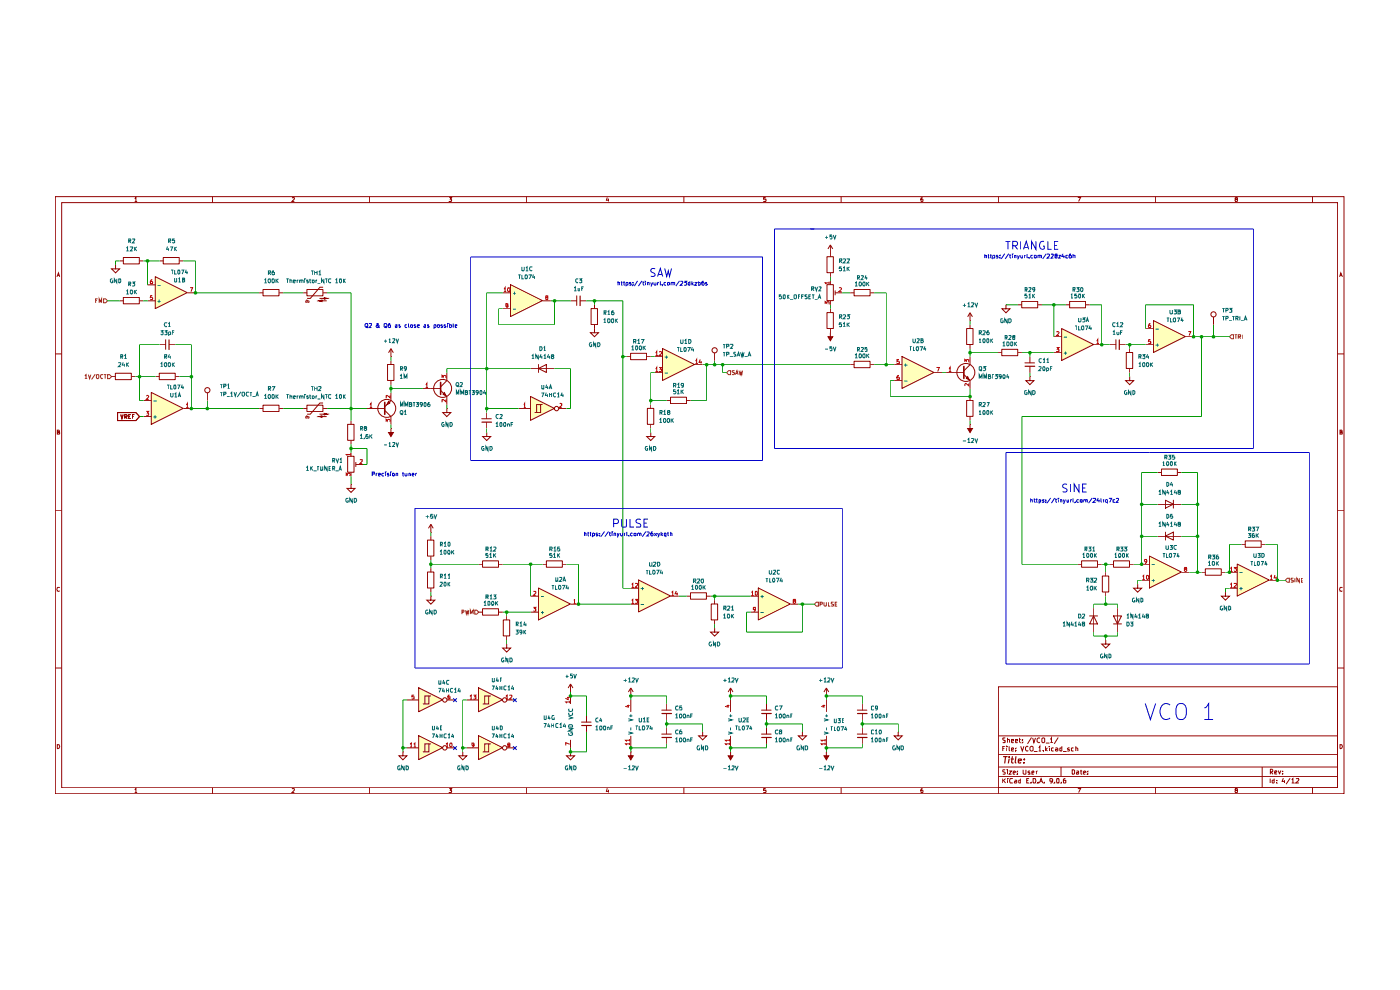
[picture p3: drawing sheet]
<svg xmlns="http://www.w3.org/2000/svg" width="297mm" height="210mm" viewBox="0 0 297 210" stroke-linecap="round" stroke-linejoin="round" font-family="sans-serif">
<g fill="none" stroke="#910000" stroke-width=".21">
<path d="M11.7 41.7h273.4v126.7h-273.4zM12.1 58.7l.3-.8 .3 .8M12.2 58.5h.4M13.1 43h270.7v124.1h-270.7zM28.6 42.1l.2-.2v.8M28.6 42.7h.5M45.1 41.7v1.3M61.9 42h.5v.2l-.5 .5h.5M78.4 41.7v1.3M95.3 41.9h.5l-.2 .3 .2 .2-.1 .3-.4-.1M111.7 41.7v1.3M128.8 41.9l-.1 .6h.5"/>
<path d="M129.1 42.1v.6M145.1 41.7v1.3M162.4 41.9h-.4v.4l.4-.1 .1 .2-.1 .3-.4-.1M178.4 41.7v1.3M195.7 41.9l-.3 .2v.5h.4l-.1-.4h-.2l-.1 .2M211.8 41.7v1.3M228.6 41.9h.6l-.4 .8M245.2 41.7v1.3M262.2 42.2l-.2-.1 .2-.2 .3 .1-.1 .2-.4 .2 .1 .3h.3l.1-.4-.2-.1M278.4 41.7v1.3M284.2 58.7l.2-.8 .4 .8M284.3 58.5h.4"/>
<path d="M11.7 75.1h1.4M283.8 75.1h1.3M12.2 91.7l.4-.1-.1-.4h-.3v.9h.4l.1-.3-.3-.1M284.3 91.7l.4-.1-.1-.4h-.3v.9h.4l.1-.3-.3-.1M11.7 108.3h1.4M283.8 108.3h1.3M12.7 124.7l-.5-.1a.44 .44 0 0 0-.1 .6 .44 .44 0 0 0 .6 .2M284.8 124.7l-.4-.1a.44 .44 0 0 0-.2 .6 .44 .44 0 0 0 .6 .2M11.7 141.7h1.4M12.2 158h.3a.48 .48 0 0 1 .1 .5 .48 .48 0 0 1-.4 .3zM211.8 145.7h72v21.4h-72zM211.8 156.1h72"/>
<path d="M212.7 158.8h.4M213.2 158.3h-.5v1M213.2 156.6h-.5l.2 .4 .3 .1v.4h-.5M213.6 158.3v.1M213.6 158.6v.7M213.7 156.9h.4l.1 .6M213.7 156.5v1M214.1 158.3v.8l.2 .2M214.6 159l.4-.1-.1-.3-.3 .1v.5h.4M214.6 157.2l.4-.1v-.2h-.4v.6h.4M215.4 159.2v.1M215.4 158.7v.1"/>
<path d="M215.4 157.2l.5-.1v-.2h-.5v.6h.5M216.2 156.9h.3M216.3 156.5v.9l.2 .1M216.5 158.3l.4 1 .3-1M216.9 157.5h.1M216.9 156.9v.1M218.1 158.4l-.3-.1-.2 .3v.5l.2 .2 .3-.1M218.7 158.3l.5 .2v.6l-.5 .2a.6 .6 0 0 1 0-1zM218.8 156.4l-.8 1.4M219.1 156.5l.2 1 .4-1M219.3 159.4h.8M220.3 158.6l.3-.3v1"/>
<path d="M220.3 159.3h.6M220.6 156.6l-.3-.1-.3 .3v.5l.3 .2h.3M221.2 156.5l.4 .2v.7l-.1 .1-.5-.1v-.7zM221.4 159.2v.1M221.8 158.3v1M221.9 159l.3 .3M221.9 157.6h.7M222.2 158.6l-.4 .5M222.6 158.3v.1M222.6 158.6v.7M222.8 156.8l.3-.3v1M222.8 157.5h.6"/>
<path d="M223.5 158.7h-.4v.5h.4M223.9 158.7l.3-.1 .2 .2v.5M224.4 158.9l-.5 .1v.2l.2 .1 .3-.1M224.5 156.4l-.8 1.4M225.3 158.7h-.5v.5h.5M225.3 158.3v1M225.5 159.4h.8M226.9 158.7l-.3-.1-.2 .2 .1 .2h.3l.1 .2h-.5M227.7 158.7h-.4v.5h.4M228.2 158.7l.3-.1 .1 .2v.5M228.2 158.3v1M283.8 141.7h1.3"/>
<path d="M284.3 158h.3a.48 .48 0 0 1 .1 .5 .48 .48 0 0 1-.4 .3zM28.6 167.5l.2-.2v.8M28.6 168.1h.5M45.1 167.1v1.3M61.9 167.4h.5v.2l-.5 .5h.5M78.4 167.1v1.3M95.3 167.3h.5l-.2 .3 .2 .2-.1 .3-.4-.1M111.7 167.1v1.3M128.8 167.2l-.1 .7h.5M129.1 167.5v.6M145.1 167.1v1.3M162.4 167.3h-.4v.4l.4-.1 .1 .2-.1 .3-.4-.1"/>
<path d="M178.4 167.1v1.3M195.7 167.3l-.3 .1v.6h.4l-.1-.4h-.2l-.1 .2M211.8 167.1v1.3M211.8 164.7h72M211.8 162.7h72M211.8 160.1h72M212.7 165.2v.9M212.9 165.6l.4 .5M213.2 163.3l-.5 .1v.2l.5 .3v.3h-.5M213.3 165.2l-.6 .5M213.7 165.2h.1M213.7 163.3v.1"/>
<path d="M213.7 163.5v.7M213.7 165.5v.6M214.1 163.5h.5l-.5 .7h.5M214.8 165.2h-.5l-.1 .4 .1 .5 .5-.1M214.9 163.9l.5-.1-.1-.3-.4 .2v.4l.5 .1M215.3 165.5l.4 .1v.5h-.4v-.4h.4M215.9 164.1v.1M215.9 163.6v.1M216.5 165.2v.9h-.3l-.1-.5 .4-.1M217 163.3v.8l.2 .1 .4-.1v-.8M217.8 165.6h.3M218.3 165.2h-.5v.9h.5"/>
<path d="M218.5 163.6l-.3-.1-.1 .2 .4 .3v.2h-.4M218.7 166v.1M218.9 163.9l.4-.1-.1-.3-.3 .1v.6h.4M219.2 165.2h.5l.1 .5-.2 .4h-.4zM219.8 163.5v.7M220.1 163.5l-.3 .3M220.2 166v.1M220.5 166.1l.4-.9 .3 .9M220.6 165.8h.5M221.5 166v.1M223.3 165.6l-.2 .1h-.4v-.5h.4a.62 .62 0 0 1 0 .9h-.3M223.7 166v.1"/>
<path d="M224.2 165.2h.4l.1 .1-.1 .8h-.4v-.2zM225.1 162.7v2M225.2 166v.1M226 165.2l-.4 .1v.7h.5v-.4l-.3-.1-.2 .2M227.5 163.3h.3l.2 .2v.6l-.2 .1h-.3zM228.4 163.6h.4v.6h-.4v-.3l.4-.1M228.6 167.3h.6l-.4 .8M229.2 163.5h.4M229.3 163.3v.8l.3 .1M229.8 163.9l.5-.1-.1-.3-.4 .2v.4l.5 .1M230.8 164.1v.1M230.8 163.6v.1"/>
<path d="M245.2 167.1v1.3M262.2 167.6l-.2-.2 .1-.1h.3l.1 .2-.5 .3 .1 .3h.3l.1-.4-.2-.1M267.8 162.7v4.4M269.5 165.2v.9M269.5 163.8l.5-.1v-.4l-.2-.1h-.3v1M269.7 163.8l.3 .4M270.3 165.2v.9h-.3l-.1-.5 .4-.1M270.4 163.8h.5l-.1-.3-.4 .1v.6h.5M270.8 166v.1M270.8 165.5v.1M271.2 163.5l.2 .7 .3-.7M272.1 164.1v.1"/>
<path d="M272.1 163.6v.1M272.3 165.1l-.3 .6h.6M272.5 165.5v.6M273.7 165.1l-.9 1.2M274 165.4l.3-.2v.9M274 166.1h.6M275 165.2h.5l.1 .2-.7 .7h.7M278.4 167.1v1.3"/>
</g>
<path d="M212.9 160.5h.8M213.3 160.5l-.1 1.4M214.1 160.5v.2M214.1 161l-.2 .9M214.5 161h.5M214.8 160.5l-.2 1.2 .3 .2M215.5 160.5l-.1 1.2 .1 .2M216 161.4l.7-.1-.1-.3h-.5l-.1 .2v.6h.5M217.2 161.8v.1M217.3 161v.2" fill="none" stroke="#910000" stroke-width=".25"/>
<g fill="#ffb">
<path d="M114.3 124.8l6.7 3.4-6.7 3.3z"/>
<path d="M135.5 123.1l6.8 3.4-6.8 3.3z"/>
<path d="M160.9 124.8l6.8 3.4-6.8 3.3z"/>
<path d="M101.6 145.9l5 2.6-5 2.5z"/>
<path d="M88.9 156.1l5 2.5-5 2.6z"/>
<path d="M88.9 145.9l5 2.6-5 2.5z"/>
<path d="M101.6 156.1l5 2.5-5 2.6z"/>
<path d="M244.7 68l6.8 3.4-6.8 3.4z"/>
<path d="M225.3 69.7l6.7 3.4-6.7 3.4z"/>
<path d="M243.9 118l6.8 3.4-6.8 3.4z"/>
<path d="M262.5 119.7l6.8 3.4-6.8 3.4z"/>
<path d="M191.4 75.7l6.8 3.3-6.8 3.4z"/>
<path d="M140.6 74l6.8 3.4-6.8 3.3z"/>
<path d="M108.3 60.4l6.8 3.4-6.8 3.4z"/>
<path d="M112.6 84.1l5 2.6-5 2.5z"/>
<path d="M32.1 83.3l6.8 3.4-6.8 3.4z"/>
<path d="M33 58.7l6.8 3.4-6.8 3.4z"/>
</g>
<g fill="none" stroke="#910000" stroke-width=".21">
<path d="M150.9 128.1h1.3v3.4h-1.3zM151.6 133.2v.9h.8l-.8 .8-.8-.8h.8M151.6 133.2h.1M151.6 127.3v.9M151.6 131.5v.9M140.4 155.7h2M140.4 150.6h2M141.4 149.3v1.4M141.4 151.4v1.3M141.4 154.4v1.4M141.4 156.4v1.4M149.1 155.2v.9h.8l-.8 .8-.9-.8h.9"/>
<path d="M149.1 155.2h.1M155 147.6h.1M155 145.9v1.7M155 148.5v2.5M155 156.1v2.5M155 145.9l-.5 .9M155 145.9l.5 .9M161.5 155.7h2.1M161.5 150.6h2.1M162.6 149.3v1.4M162.6 151.4v1.3M162.6 154.4v1.4"/>
<path d="M162.6 156.4v1.4M175.3 147.6h.1M175.3 145.9l-.5 .9M175.3 145.9l.5 .9M175.3 145.9v1.7M175.3 148.5v2.5M175.3 156.1v2.5"/>
</g>
<path d="M140.4 156.4h2.1M140.4 151.4h2.1M161.6 156.4h2M161.6 151.4h2" fill="none" stroke="#910000" stroke-width=".25"/>
<path d="M154.1 149.7h.6M154.5 149.5v.5l-.7-.2M154.7 157.8h-.8l.2 .2M154.7 157h-.8l.2 .3M154.7 156.8v.5M154.7 157.5v.5M174.5 149.7h.6M174.8 149.5v.5l-.6-.2M175.1 157.8h-.9l.3 .2M175.1 157h-.9l.3 .3M175.1 156.8v.5M175.1 157.5v.5" fill="none" stroke="#b90000" stroke-width=".21"/>
<path d="M154.5 152.5l.8 .2-.8 .3M154.5 155.2l.8 .3-.8 .3M154.7 151.9h.6M155 151.5v.6M155 154.3v.6M174.8 152.5l.8 .2-.8 .3M174.8 155.2l.8 .3-.8 .3M175.1 151.9h.5M175.3 151.5v.6M175.3 154.3v.6" fill="none" stroke="#006665" stroke-width=".21"/>
<path d="M155 159.5v.8h.5l-.5 .9-.5-.9h.5z" fill="#910000"/>
<path d="M133.8 147.6h.1M133.8 145.9l-.5 .9M133.8 145.9l.5 .9M133.8 145.9v1.7M155 159.5v.8h-.5l.5 .9 .5-.9h-.5M155 159.5h.1" fill="none" stroke="#910000" stroke-width=".21"/>
<path d="M133.8 159.5v.8h.5l-.5 .9-.5-.9h.5z" fill="#910000"/>
<g fill="none" stroke="#910000" stroke-width=".21">
<path d="M115.1 119.7h.9M115.9 119h3.4v1.3h-3.4zM119.3 119.7h.9M112.6 129.8h1.7M112.6 126.5h1.7M114.2 124.7l6.8 3.4-6.8 3.4zM121 128.2h1.7M133.8 128.2h1.7M133.8 124.8h1.7M135.5 123l6.7 3.4-6.7 3.4zM142.3 126.5h1.7M145.7 126.5h.8"/>
<path d="M146.5 125.7h3.4v1.4h-3.4zM149.9 126.5h.9M121 159.5v.8h.9l-.9 .9-.8-.9h.8M121 159.5h.1M121 146.8h.1M121 145.1v1.7M121 147.6v1.7M121 156.9v1.7M121 145.1l-.5 .8M121 145.1l.5 .8M123.4 153.2h2M124.4 151.9v1.3"/>
<path d="M124.4 153.9v1.3M133.8 159.5v.8h-.5l.5 .9 .5-.9h-.5M133.8 159.5h.1M133.8 148.5v2.5M133.8 156.1v2.5"/>
</g>
<g fill="none" stroke="#b90000" stroke-width=".21">
<path d="M113.2 128.8h.5l-.3 .3 .3 .1v.4h-.5M113.2 125.5l.4-.1 .1 .4-.5 .5h.5M121.7 127.3l.2-.2v.9M121.7 128h.4M134 123.9l.2-.1v.8M134 127.3l.2-.2v.9M134 128h.5M134 124.6h.5M134.8 123.8h.5v.3l-.5 .5h.5M134.8 127.1h.5l-.3 .3 .3 .1v.4h-.5M142.5 125.6l.2-.2v.9M142.5 126.3h.5"/>
<path d="M143.5 125.4l-.3 .6h.6M143.6 125.7v.6M120.3 148h.6M120.5 147.8v.6l-.6-.3M120.9 148.9h-.9l.3 .3M120.9 157.9l-.9-.4v.6M120.9 148.6v.6M133 149.7h.6M133.3 149.5v.5l-.7-.2M133.6 157.8h-.9l.3 .2M133.6 157h-.9l.3 .3M133.6 156.8v.5"/>
<path d="M133.6 157.5v.5"/>
</g>
<g fill="none" stroke="#006665" stroke-width=".21">
<path d="M114.8 129.9h.6M114.8 126.5h.6M115.1 129.6v.7M135.9 124.9h.7M135.9 128.2h.7M136.3 124.5v.7M120.6 151.9l.9 .4-.9 .2M120.6 154.6h.9l-.9 .5h.9M120.7 151.2a.44 .44 0 0 0 .1 .6 .44 .44 0 0 0 .7-.2l-.1-.4M120.7 150.3a.44 .44 0 0 0 .1 .7 .44 .44 0 0 0 .7-.2l-.1-.5M120.7 155.5l-.1 .1a.47 .47 0 0 0 .3 .4 .47 .47 0 0 0 .6-.2l-.1-.4h-.3v.2M120.7 153.8l.6-.1 .2 .2v.3h-.9z"/>
<path d="M133.3 152.5l.9 .2-.9 .3M133.3 155.2l.9 .3-.9 .3M133.5 151.9h.7M133.8 151.5v.6M133.8 154.3v.6"/>
</g>
<path d="M123.4 153.9h2" fill="none" stroke="#910000" stroke-width=".25"/>
<path d="M173.2 127.7h.4v.9h-.4l-.4-.4z" fill="#fff"/>
<path d="M173.2 127.7h.4v.9h-.4l-.4-.4zM174 128.2h.4l.1-.4-.5-.1v.9M174.8 127.7v.7l.2 .2 .3-.1v-.8M175.7 127.7v.9h.5M176.8 127.7h-.4l-.1 .2 .2 .3h.3v.3h-.5M177.2 128.2h.3M177.6 127.7h-.4v.9h.4" fill="none" stroke="#765500" stroke-width=".21"/>
<path d="M170.2 155.2v.9h.9l-.9 .8-.8-.8h.8M170.2 155.2h.1" fill="none" stroke="#910000" stroke-width=".21"/>
<path d="M175.3 159.5v.8h.5l-.5 .9-.5-.9h.5z" fill="#910000"/>
<g fill="none" stroke="#910000" stroke-width=".21">
<path d="M106.8 131.5h1.3v3.4h-1.3zM107.5 136.6v.9h.8l-.8 .8-.9-.8h.9M107.5 136.6h.1M107.5 130.7v.8M107.5 134.9v.9M159.2 126.5h1.7M159.2 129.8h1.7M160.9 124.7l6.7 3.4-6.7 3.4zM167.7 128.2h1.7M85.5 159.5v.8h.8l-.8 .9-.9-.9h.9M85.5 159.5h.1M99 148.5h2.6"/>
<path d="M101.5 145.9l5.1 2.5-5.1 2.6zM103.7 147.6h-.9v1.7M104.1 147.6h-.4v1.7h-1.3M107.5 148.5h1.7M175.3 159.5v.8h-.5l.5 .9 .5-.9h-.5M175.3 159.5h.1"/>
<circle cx="107.1" cy="148.5" r=".47"/>
</g>
<path d="M159.4 125.6l.2-.2v.9M159.4 126.3h.5M160.2 125.5l.4-.1 .1 .2v.5l-.2 .2-.3-.1zM160.2 129.2v.1h-.4v-.4l.4-.1v.6l-.3 .3M168.4 127.5l-.1-.3 .4-.1 .1 .2-.2 .2-.3 .1v.3l.1 .1 .4-.2-.2-.3M99.7 147.7l.3-.2v.8M99.7 148.3h.4M100.5 147.5h.5l-.3 .3h.3v.4h-.5M107.3 147.7l.3-.2v.8M107.3 148.3h.5M108.1 147.5h.5v.3l-.5 .5h.5" fill="none" stroke="#b90000" stroke-width=".21"/>
<path d="M161.3 126.5h.7M161.3 129.9h.7M161.7 126.2v.7" fill="none" stroke="#006665" stroke-width=".21"/>
<path d="M100.7 129.4h.4l.5 .4-.5 .5h-.4z" fill="#fff"/>
<path d="M98 129.8h.3l.1-.3-.4-.1v.9M98.8 129.4l.1 .9 .2-.6 .2 .6 .1-.9M99.8 130.3v-.9l.2 .6 .4-.6v.9M100.7 129.4h.4l.5 .4-.5 .5h-.4z" fill="none" stroke="#765500" stroke-width=".21"/>
<g fill="none" stroke="#910000" stroke-width=".21">
<path d="M90.7 114.6h1.3v3.4h-1.3zM91.4 112.9h.1M91.4 111.2v1.7M91.4 113.8v.8M91.4 118v.8M91.4 111.2l-.5 .9M91.4 111.2l.5 .9M101.6 119.7h.8M102.4 119h3.4v1.3h-3.4zM105.8 119.7h.8M90.7 121.3h1.3v3.4h-1.3zM91.4 126.5v.8h.8l-.8 .9-.8-.9h.8"/>
<path d="M91.4 126.5h.1M91.4 120.5v.9M91.4 124.8v.8M101.6 129.8h.8M102.4 129.1h3.4v1.4h-3.4zM105.8 129.8h.8M86.3 158.6h2.6M86.3 148.5h2.6M88.8 156.1l5.1 2.5-5.1 2.5zM88.8 145.9l5.1 2.5-5.1 2.6zM91 157.8h-.9v1.7M91 147.6h-.9v1.7"/>
<path d="M91.4 157.8h-.4v1.7h-1.3M91.4 147.6h-.4v1.7h-1.3M94.8 158.6h1.7M94.8 148.5h1.7M98.2 159.5v.8h.8l-.8 .9-.9-.9h.9M98.2 159.5h.1M99 158.6h2.6M101.5 156.1l5.1 2.5-5.1 2.5zM103.7 157.8h-.9v1.7M104.1 157.8h-.4v1.7h-1.3M107.5 158.6h1.7"/>
<circle cx="94.4" cy="148.5" r=".47"/>
<circle cx="94.4" cy="158.6" r=".47"/>
<circle cx="107.1" cy="158.6" r=".47"/>
</g>
<path d="M87 157.9l.3-.3v.9M87 158.5h.4M87.8 157.9l.2-.3v.9M87.8 158.5h.5M87.8 147.5h-.4l-.1 .3h.5v.4h-.5M94.6 157.9l.3-.3v.9M94.6 158.5h.4M95.4 147.5h-.3l-.1 .1v.6h.5v-.4l-.5 .1M95.5 157.7l.3-.1 .1 .2v.5l-.2 .2a.48 .48 0 0 1-.2-.8zM100.5 158l-.3 .1-.1-.5 .4 .1v.7l-.4 .1M107.8 158l-.1-.3 .4-.1 .1 .3-.5 .1 .1 .5 .4-.1v-.4h-.2" fill="none" stroke="#b90000" stroke-width=".21"/>
<path d="M205.8 90.1v.8h.5l-.5 .8-.5-.8h.5z" fill="#910000"/>
<g fill="none" stroke="#910000" stroke-width=".21">
<path d="M205.8 90.1v.8h-.5l.5 .8 .5-.8h-.5M205.8 90.1h.1M235.4 119.7h.9M236.2 119h3.4v1.3h-3.4zM239.7 119.7h.8M181.9 155.7h2M181.9 150.6h2M182.9 149.3v1.4M182.9 151.4v1.3M182.9 154.4v1.4M182.9 156.4v1.4M190.5 155.2v.9h.9l-.9 .8-.8-.8h.8"/>
<path d="M190.5 155.2h.1"/>
</g>
<path d="M181.9 156.4h2M181.9 151.4h2" fill="none" stroke="#910000" stroke-width=".25"/>
<path d="M261.2 71h.5v.9h-.5l-.4-.5z" fill="#fff"/>
<path d="M260.8 71.4l.4-.4h.5v.9h-.5zM261.9 71h.5M262.2 71v.9M262.7 71.4l.5-.1v-.2l-.5-.1v.9M262.9 71.4l.3 .5M263.5 71v.9" fill="none" stroke="#765500" stroke-width=".21"/>
<g fill="none" stroke="#910000" stroke-width=".21">
<path d="M175.4 54.5h1.4v3.3h-1.4zM176.2 53.6h.1M176.2 52v2.5M176.2 57.9v.8M176.2 52l-.6 .8M176.2 52l.5 .8M205.8 68h.1M205.8 66.3v1.7M205.8 66.3l-.5 .9M205.8 66.3l.5 .9M211.7 74.8h.9M212.5 74.1h3.4v1.4h-3.4z"/>
<path d="M213.4 64.7v.8h.9l-.9 .8-.8-.8h.8M213.4 64.7h.1M215.9 64.7h.9M215.9 74.8h.9M216.8 63.9h3.3v1.4h-3.3zM217.4 77h2.1M218.5 79.9v.8h.8l-.8 .9-.9-.9h.9M218.5 79.9h.1M218.5 75.7v1.3M218.5 77.7v1.3M220.2 64.7h.8M223.6 71.4h1.7"/>
<path d="M223.6 74.8h1.7M225.2 69.7l6.8 3.4-6.8 3.4zM226.1 64.7h.9M226.9 63.9h3.4v1.4h-3.4zM230.3 64.7h.9M232 73.1h1.7M235.4 73.1h1.4M236.7 72.1v2M237.5 73.1h1.3M238.9 74.8h1.4v3.4h-1.4zM239.7 79.9v.8h.8l-.8 .9-.9-.9h.9M239.7 79.9h.1"/>
<path d="M239.7 74v.8M239.7 78.2v.8M243 73.1h1.7M243 69.7h1.7M244.7 68l6.8 3.4-6.8 3.4zM251.5 71.4h1.7M257.4 67.2v1.7M205.1 84.9h1.3v3.4h-1.3zM205.8 84.1v.9M205.8 88.4v.8M228.6 119.7h.9M229.5 119h3.3v1.3h-3.3z"/>
<path d="M232.9 119.7h.8M242.2 119.7h1.7M243.8 118l6.8 3.3-6.8 3.4zM231.1 130.7h1.7M232 130.7l.8 1.6h-1.7zM232 129v5.1M233.9 122.2h1.3v3.4h-1.3zM234.6 135.8v.8h.8l-.8 .9-.9-.9h.9M234.6 135.8h.1M234.6 121.4v.8M234.6 125.6v.9M236.2 130.7h1.7l-.8 1.6z"/>
<path d="M236.2 132.3h1.7M237.1 129v5.1M241.3 123.9v.9h.9l-.9 .8-.8-.8h.8M241.3 123.9h.1M242.2 123.1h1.7M250.7 121.4h1.7"/>
<circle cx="257.4" cy="66.7" r=".55"/>
</g>
<path d="M217.5 77.7h2M237.5 72.1v2" fill="none" stroke="#910000" stroke-width=".25"/>
<path d="M224.2 73.7h.5l-.4 .4 .4 .1v.3h-.5M224.2 70.4l.3-.1 .2 .2-.5 .7h.5M232.6 72.3l.3-.3v.9M232.6 72.9h.5M244.1 72h-.4l-.1 .4h.4l.1 .4h-.5M244.1 68.6h-.2l-.3 .5 .1 .4h.4v-.4l-.1-.1-.4 .1M252.1 70.3h.5l-.3 .9M243.3 119l-.3 .2-.2-.2 .1-.3h.3l.1 .1-.2 .6-.2 .1M242.4 122.2l.2-.1v.8M242.4 122.9h.5M243.3 122.1a.42 .42 0 0 1 .4 .2 .42 .42 0 0 1-.2 .5l-.1 .1-.2-.2zM251.4 120.7l-.1-.2v-.1h.4l.1 .1-.5 .4 .1 .3 .4-.2-.2-.3" fill="none" stroke="#b90000" stroke-width=".21"/>
<path d="M225.7 74.9h.7M225.7 71.5h.7M226 74.6v.6M245.2 73.2h.6M245.2 69.8h.6M245.5 72.9v.6M244.3 119.8h.7M244.3 123.2h.7M244.6 122.8v.7" fill="none" stroke="#006665" stroke-width=".21"/>
<path d="M272.7 123.1l.4-.4h.4v.8h-.4z" fill="#fff"/>
<path d="M273.1 122.7h.4v.8h-.4l-.4-.4zM274.4 122.7h-.5v.1l.1 .3 .4 .1v.2h-.5M274.7 122.7v.8M275.6 122.7v.8l-.5-.8v.8M276.1 123.1h.2M276.4 122.7h-.3v.8h.3" fill="none" stroke="#765500" stroke-width=".21"/>
<g fill="none" stroke="#910000" stroke-width=".21">
<path d="M180.4 77.4h.8M180.4 62.1h.8M181.2 76.6h3.4v1.4h-3.4zM181.2 61.4h3.4v1.4h-3.4zM184.6 77.4h.9M184.6 62.1h.9M202.4 79h2.1M204.5 79.5l1.3 1.2M205.8 77.4l-1.3 1.2M246.4 99.5h3.4v1.4h-3.4zM245.6 107h5.1M245.6 100.2h.8"/>
<path d="M245.6 113.8h5.1M247.2 106.1l1.7 .8-1.7 .9zM247.2 113.7l1.7-.8v1.7zM247.2 112.9v1.7M248.9 106.1v1.7M249.8 100.2h.9M262.5 119.6l6.7 3.4-6.7 3.4zM263.4 115.5h.8M264.2 114.7h3.4v1.4h-3.4zM267.6 115.5h.8M254.9 121.4h.8M255.7 120.7h3.4v1.3h-3.4z"/>
<path d="M259.1 121.4h.9M260 125.6v.9h.8l-.8 .8-.9-.8h.9M260 125.6h.1M260.8 124.8h1.7M260.8 121.4h1.7M269.3 123.1h1.7"/>
<circle cx="204.9" cy="79" r="1.91"/>
</g>
<path d="M261 123.9l.2-.1v.8M261 120.5l.2-.1v.8M261 124.6h.5M261 121.2h.5M261.8 120.4h.5l-.3 .2 .3 .2v.2l-.1 .2-.4-.1M261.8 123.8h.5v.1l-.5 .7h.5M269.5 122.2l.2-.1v.8M269.5 122.9h.5M270.5 122l-.2 .6h.5M270.7 122.3v.6" fill="none" stroke="#b90000" stroke-width=".21"/>
<path d="M262.9 124.9h.7M262.9 121.5h.7M263.3 124.5v.7" fill="none" stroke="#006665" stroke-width=".21"/>
<path d="M204.5 77.7v2.6" fill="none" stroke="#910000" stroke-width=".34"/>
<path d="M204.9 80.2l.4-.3 .3 .7z" fill="#910000"/>
<g fill="none" stroke="#910000" stroke-width=".21">
<path d="M176.2 59.6v.8M175.4 60.4h1.4v3.4h-1.4zM175.4 66.3h1.4v3.4h-1.4zM176.2 63.8v.9M176.2 65.5v.8M176.2 69.7v.9M177.2 61.6v1M177.2 62.1h1.5M189.7 77.4h1.7M191.4 75.6l6.7 3.4-6.7 3.4zM198.2 79h1.7M200.7 79h1.7"/>
<path d="M205.1 69.7h1.3v3.4h-1.3zM205.8 68.9v.8M205.8 73.1v.9M205.8 75.7v1.7M189.7 80.7h1.7M204.9 80.2l.4-.3 .3 .7zM205.8 80.7v1.7"/>
</g>
<path d="M175.9 60h-.8l.2 .3M175.9 59.7v.6M175.1 64.5v-.5l.3 .3v-.2h.5l-.1 .4M178 61.1l.4-.1 .1 .3-.6 .6h.6M190.7 76.3h-.4v.4l.3-.1 .2 .4h-.5M190.7 79.6l-.3 .1-.1 .7h.5l-.2-.4-.3 .2M198.7 77.9h.6l-.4 .9M201.3 78.2l.3-.3v.9M201.3 78.8h.5M204.7 76.8v-.5l.3 .3v-.3h.5l-.1 .5M205.5 81.3v.5l-.6-.5-.2 .2 .1 .3" fill="none" stroke="#b90000" stroke-width=".21"/>
<path d="M191.8 77.4h.7M192.2 77.1v.7M191.8 80.8h.7" fill="none" stroke="#006665" stroke-width=".21"/>
<path d="M176.2 70.6v.8h.5l-.5 .9-.6-.9h.6z" fill="#910000"/>
<g fill="none" stroke="#910000" stroke-width=".21">
<path d="M138.9 75.7h1.7M138.9 79h1.7M140.6 73.9l6.7 3.4-6.7 3.4zM147.4 77.4h1.7M151.6 74.8v1.7M176.2 70.6v.8h-.6l.6 .9 .5-.9h-.5M176.2 70.6h.1M138.1 91.7v.9h.8l-.8 .8-.9-.8h.9M138.1 91.7h.1"/>
<circle cx="151.6" cy="74.3" r=".55"/>
</g>
<path d="M139.1 74.8l.2-.2v.8M139.1 78.2l.2-.3v.9M139.1 75.4h.5M139.1 78.8h.5M139.8 74.6h.5v.4l-.5 .4h.5M139.8 77.9h.5l-.2 .4 .2 .1v.3h-.5M147.5 76.5l.3-.2v.8M147.5 77.1h.5M148.6 76.3l-.3 .5h.6M148.7 76.6v.5" fill="none" stroke="#b90000" stroke-width=".21"/>
<path d="M141 75.7h.7M141 79.1h.7M141.4 75.4v.7" fill="none" stroke="#006665" stroke-width=".21"/>
<path d="M154.1 79l.5-.4h.4v.9h-.4z" fill="#fff"/>
<path d="M154.1 79l.5-.4h.4v.9h-.4zM155.8 78.6l-.5 .1 .1 .3 .4 .2-.1 .3-.4-.1M156 79.5l.3-.9 .3 .9M156.1 79.2h.4M156.8 78.6l.2 .9 .2-.6 .2 .6 .1-.9" fill="none" stroke="#765500" stroke-width=".21"/>
<g fill="none" stroke="#910000" stroke-width=".21">
<path d="M106.6 62.1h1.7M106.6 65.5h1.7M108.3 60.4l6.8 3.4-6.8 3.4zM112.6 78.2h5M114.2 78.2l1.7-.9v1.7zM114.2 77.3v1.7M115.1 63.8h1.7M121 63.8h1.4M122.3 62.8v2M123.1 63.8h1.3M125.4 65.5h1.4v3.3h-1.4zM126.1 69.7v.9h.9l-.9 .8-.8-.8h.8"/>
<path d="M126.1 69.7h.1M126.1 64.7v.8M126.1 68.9v.8M133 75.7h.8M133.8 74.9h3.4v1.4h-3.4zM137.2 75.7h.9M91.4 82.4h2.1M93.5 82.9l1.3 1.2M94.8 86.7v.8h.8l-.8 .9-.9-.9h.9M94.8 86.7h.1M94.8 80.7l-1.3 1.3M103.3 91.7v.9h.8l-.8 .8-.9-.8h.9"/>
<path d="M103.3 91.7h.1M137.3 86.6h1.4v3.4h-1.4zM138.1 85.8v.9M138.1 90.1v.8M141.4 85h.9M142.2 84.3h3.4v1.3h-3.4zM145.7 85h.8"/>
<circle cx="93.9" cy="82.4" r="1.91"/>
</g>
<path d="M123.1 62.8v2" fill="none" stroke="#910000" stroke-width=".25"/>
<path d="M106.9 61.3l.3-.3v.9M106.9 61.9h.5M107.7 61.1l.3-.1 .2 .2-.1 .7h-.3l-.1-.3zM107.7 64.8l-.1 .2-.3-.1 .1-.5 .3 .1v.6l-.3 .1M116 63.1l-.2-.1v-.2l.2-.1 .2 .1v.2l-.4 .2 .1 .4 .3-.1v-.3l-.2-.1" fill="none" stroke="#b90000" stroke-width=".21"/>
<path d="M108.8 62.2h.6M108.8 65.6h.6M109.2 61.9v.6" fill="none" stroke="#006665" stroke-width=".21"/>
<path d="M93.5 81.1v2.6" fill="none" stroke="#910000" stroke-width=".34"/>
<path d="M94.3 83.3l.3 .7-.7-.4z" fill="#910000"/>
<g fill="none" stroke="#910000" stroke-width=".21">
<path d="M94.8 79v1.7M55 86.7h.8M55.8 85.9h3.4v1.4h-3.4zM59.2 86.7h.9M65 88.1l.2 .4-.3 .2v-.3h.5l.2 .1-.2 .2M65.5 88.7l-.2 .1M89.7 82.4h1.7M93.9 83.6l.4-.3 .3 .7zM94.8 84.1v1.7M102.2 88.8h2M103.3 87.5v1.4M103.3 89.5v1.4"/>
<path d="M110 86.7h2.6M112.5 84.1l5.1 2.5-5.1 2.6zM114.7 85.8h-.9v1.7M115.1 85.8h-.4v1.7h-1.3M118.5 86.7h1.7"/>
<circle cx="118.1" cy="86.7" r=".47"/>
</g>
<path d="M90.3 81.6l.3-.3v.9M90.3 82.2h.5M93.8 80.2v-.6l.2 .4 .2-.4h.3l.1 .2-.1 .4M94.6 84.7v.5l-.6-.5-.2 .1 .1 .4M111.1 85.8l.2-.2v.8M111.1 86.4h.5M118.7 85.7h.5v.3l-.5 .4h.5" fill="none" stroke="#b90000" stroke-width=".21"/>
<path d="M102.2 89.5h2.1" fill="none" stroke="#910000" stroke-width=".25"/>
<path d="M67.8 88.4l.5-.2v.3l-.5-.1h1.5z" fill="#910000"/>
<path d="M67.9 88.4h-.1l.5-.2v.3l-.5-.1h1.5M68.5 85.5h-.6l-2.1 2.4h-.6" fill="none" stroke="#910000" stroke-width=".21"/>
<path d="M67.8 87.9h1.5l-.5 .1v-.3l.5 .2z" fill="#910000"/>
<g fill="none" stroke="#910000" stroke-width=".21">
<path d="M64.3 86.7h.9M65.1 85.9h3.4v1.4h-3.4zM67.8 87.9h1.5l-.5 .1v-.3l.5 .2h-.2M68.5 86.7h.9M79.5 86.7h2.2M81.7 87.1l1.2 1.3M82.9 85l-1.2 1.2"/>
<circle cx="82" cy="86.6" r="1.91"/>
</g>
<path d="M81.6 85.4v2.5" fill="none" stroke="#910000" stroke-width=".34"/>
<path d="M82.4 85.1l.3 .3-.7 .4z" fill="#910000"/>
<path d="M73.7 96.8h1.4v3.4h-1.4zM74.5 96v.8M75.5 98v1M75.5 98.5h1.5M77.9 86.7h1.6M82.4 85.1l.4 .4-.7 .3zM82.9 83.3v1.7M82.9 88.4v1.7M74.5 102.8v.8h.8l-.8 .8-.9-.8h.9M74.5 102.8h.1M74.5 100.2v.9" fill="none" stroke="#910000" stroke-width=".21"/>
<path d="M74.3 96.4h-.8l.1 .3M74.3 96.2v.5M76.3 97.5h.5v.3l-.5 .6h.5M78.4 85.8l.3-.2v.8M78.4 86.4h.6M81.9 89.5v-.5l.3 .3 .1-.3h.3l.2 .1-.1 .4M82.8 83.9v.5l-.7-.5-.2 .1 .1 .4M73.5 101v-.6l.2 .3 .2-.3h.2l.2 .2-.1 .4" fill="none" stroke="#b90000" stroke-width=".21"/>
<path d="M82.9 90.9v.8h.5l-.5 .9-.5-.9h.5z" fill="#910000"/>
<g fill="none" stroke="#910000" stroke-width=".21">
<path d="M65 63.6l.2 .4-.3 .1v-.2l.5-.1 .2 .2-.2 .1M65.5 64.1l-.2 .1M82.2 77.3h1.4v3.4h-1.4zM82.9 75.7h.1M82.9 74v1.7M82.9 76.5v.9M82.9 74l-.5 .8M82.9 74l.5 .8M73.7 90h1.4v3.4h-1.4zM74.5 89.2v.9M74.5 93.4v.9M82.9 90.9v.8h-.5l.5 .9 .5-.9h-.5"/>
<path d="M82.9 90.9h.1M82.9 80.7v.9"/>
</g>
<path d="M67.8 63.8l.5-.2v.4l-.5-.2h1.5z" fill="#910000"/>
<path d="M67.9 63.8h-.1l.5-.2v.4l-.5-.2h1.5M68.5 60.9h-.6l-2.1 2.4h-.6" fill="none" stroke="#910000" stroke-width=".21"/>
<path d="M67.8 63.3h1.5l-.5 .2v-.4l.5 .2z" fill="#910000"/>
<path d="M55 62.1h.8M55.8 61.4h3.4v1.4h-3.4zM59.2 62.1h.9M64.3 62.1h.9M65.1 61.4h3.4v1.4h-3.4zM67.8 63.3h1.5l-.5 .2v-.4l.5 .2h-.2M68.5 62.1h.9" fill="none" stroke="#910000" stroke-width=".21"/>
<path d="M22.8 79.5h.4l.5 .4-.5 .4h-.4z" fill="#fff"/>
<path d="M18 79.7l.3-.2v.8M18.8 79.5l.2 .8 .3-.8M20.2 79.4l-.8 1.1M20.5 79.6h.5v.6l-.2 .1-.3-.1zM21.8 79.6l-.3-.1a.43 .43 0 0 0-.2 .5 .43 .43 0 0 0 .5 .2M22.1 79.5h.5M22.3 79.5v.8M22.8 79.5h.4l.5 .4-.5 .4h-.4zM18 80.3h.5" fill="none" stroke="#765500" stroke-width=".21"/>
<path d="M22 63.4h.4l.4 .4-.4 .4h-.4z" fill="#fff"/>
<path d="M20.3 63.7h.2M20.7 63.4h-.4v.8M21 64.2v-.8l.3 .6 .3-.6v.8M22 63.4h.4l.4 .4-.4 .4h-.4z" fill="none" stroke="#765500" stroke-width=".21"/>
<g fill="none" stroke="#910000" stroke-width=".21">
<path d="M24.5 56.2v.8h.9l-.9 .9-.8-.9h.8M24.5 56.2h.1M25.4 55.3h.8M26.2 54.6h3.4v1.4h-3.4zM29.6 55.3h.8M32.9 58.7l6.8 3.4-6.8 3.4zM33.8 55.3h.9M34.6 54.6h3.4v1.4h-3.4zM38.1 55.3h.8M23.7 79.9h.8M24.5 79.2h3.4v1.3h-3.4zM25.4 63.8h.8"/>
<path d="M26.2 63.1h3.4v1.3h-3.4zM27.9 79.9h.8M29.6 63.8h.8M31.3 63.8h1.7M31.3 60.4h1.7M33 79.9h.8M33.8 79.2h3.4v1.3h-3.4zM33.8 73.1h1.4M35.1 72.1v2M35.9 73.1h1.3M37.2 79.9h.9M39.8 62.1h1.6"/>
<path d="M24.9 87.5h3.9l.8 .9-.8 .8h-3.9zM25.6 87.9l.3 .9 .2-.9M26.5 88.4h.3l.2-.3-.2-.2h-.3v.9M26.6 88.4l.4 .4M27.3 88.4h.3M27.7 87.9h-.4v.9h.4M28.1 88.4h.2M28.5 87.9h-.4v.9M30.4 88.4h1.7M30.4 85h1.7M32.1 83.2l6.8 3.4-6.8 3.4zM38.9 86.7h1.7"/>
<path d="M44 83.3v1.7"/>
<circle cx="44" cy="82.8" r=".55"/>
</g>
<path d="M32.3 59.3h-.2l-.2 .4 .1 .5h.3l.1-.4-.2-.1-.3 .1M32.3 62.7h-.3l-.1 .4 .3-.1 .2 .2-.1 .4-.4-.1M40.3 61h.6l-.4 .9M31 87.3h.5l-.2 .3 .2 .2v.2l-.5 .1M31 84l.4-.1 .1 .1-.5 .7h.5M39.5 85.8l.3-.2v.8M39.5 86.4h.5" fill="none" stroke="#b90000" stroke-width=".21"/>
<path d="M33.4 63.9h.7M33.4 60.5h.7M33.7 63.6v.6M32.6 88.4h.6M32.6 85.1h.6M32.9 88.1v.7" fill="none" stroke="#006665" stroke-width=".21"/>
<path d="M35.9 72.1v2" fill="none" stroke="#910000" stroke-width=".25"/>
<g fill="none" stroke="#090" stroke-width=".21">
<path d="M25.4 55.3h-.9v.9M30.4 55.3h3.4M31.3 55.3v5.1M38.9 55.3h2.5v6.8h13.6M176.2 58.7v.9M22.8 63.8h2.6M28.7 79.9h4.3M30.4 63.8h.9M33.8 73.1h-4.2v11.9h.8M37.2 73.1h3.4v13.6h14.4M38.1 79.9h2.5M60.1 62.1h4.2"/>
<path d="M69.4 62.1h5.1v27.1M82.9 75.7v.8M106.6 62.1h-3.3v25.4M112.6 78.2h-17.8v.8M116.8 63.8h4.2M117.6 78.2h3.4v8.5h-.8M117.6 63.8v5.1h-11.8v-3.4h.8M124.4 63.8h7.7v61h1.7M126.1 63.8v.9M132.1 75.7h.9M138.1 75.7h.8M138.9 79h-.8v6.8"/>
<path d="M149.1 77.4h31.3M149.9 77.4v7.6h-3.4M151.6 76.5v.9M153.3 77.4v1.6h.8M176.2 64.7v.8M178.7 62.1h1.7M185.5 62.1h2.5v15.3M185.5 77.4h4.2M199.9 79h.8M205.8 68v.9M205.8 74v1.7M205.8 74.8h5.9"/>
<path d="M213.4 64.7h2.5M216.8 74.8h6.8M218.5 74.8v.9M218.5 79v.9M221 64.7h5.1M223.6 64.7v6.7M231.2 64.7h2.5v8.4h1.7M238.8 73.1h4.2M239.7 73.1v.9M239.7 79v.9M243 69.7v-5h10.2v6.7h7.6M254.9 71.4v17h-38.1v31.3h11.8"/>
<path d="M257.4 68.9v2.5M29.6 88.4h.8M44 85v1.7M60.1 86.7h4.2M69.4 86.7h8.5M74.5 95.1h3.4v3.4h-.9M74.5 94.3v1.7M82.9 81.6v1.7M82.9 90.1v.8M82.9 82.4h6.8M94.8 85.8v.9M103.3 86.7h6.7"/>
<path d="M103.3 90.9v.8M138.1 85h3.3M138.1 90.9v.8M189.7 80.7h-.8v3.4h16.9v-1.7M205.8 89.2v.9M74.5 101.1v1.7M91.4 112.9v.9M91.4 118.8v1.7M91.4 119.7h10.2M106.6 119.7h8.5M112.6 119.7v6.8M120.2 119.7h2.5v8.5h11.1"/>
<path d="M233.7 119.7h1.7M234.6 119.7v1.7M242.2 107h3.4M242.2 113.8h3.4M245.6 100.2h-3.4v19.5h-1.7M250.7 100.2h3.3v21.2M250.7 107h3.3M250.7 113.8h3.3M263.4 115.5h-2.6v5.9h-.8M268.4 115.5h2.6v7.6h1.7M91.4 125.6v.9M106.6 129.8h6"/>
<path d="M107.5 129.8v.9M107.5 135.8v.8M144 126.5h1.7M150.8 126.5h8.4M151.6 126.5v.8M151.6 132.4v.8M169.4 128.2h3.4M170.2 128.2v5.9h-11.8v-4.3h.8M232 129v-.8h5.1v.8M232 134.1v.8h5.1v-.8M234.6 126.5v1.7M234.6 134.9v.9"/>
<path d="M242.2 123.1h-.9v.8M252.4 121.4h2.5M260.8 124.8h-.8v.8M85.5 158.6h.8M86.3 148.5h-.8v11M98.2 158.6h.8M99 148.5h-.8v11M121 146.8v.8h3.4v4.3M124.4 155.2v4.3h-3.4v-.9M133.8 148.5v-.9h7.6v1.7M141.4 153.6h7.7v1.6M141.4 157.8v.8h-7.6v.9"/>
<path d="M141.4 152.7v1.7M155 148.5v-.9h7.6v1.7M162.6 153.6h7.6v1.6M162.6 152.7v1.7M162.6 157.8v.8h-7.6v.9M175.3 148.5v-.9h7.6v1.7M182.9 153.6h7.6v1.6M182.9 157.8v.8h-7.6v.9M182.9 152.7v1.7"/>
</g>
<g fill="none" stroke="#0000ca" stroke-width=".21">
<path d="M99.9 54.5h61.9v43.2h-61.9zM131.1 60l.3-.1v.6M131.1 59.7v.8M131.7 59.9h.3M131.9 59.7v.7l.1 .1M132.2 59.9h.4M132.4 59.7v.7l.2 .1M133.9 59.9h-.3v.3l.3 .1-.1 .2-.2-.1M134.2 59.9v.1M135.3 59.6l-.7 1.1M136.2 59.6l-.8 1.1M136.4 59.9h.3"/>
<path d="M136.4 59.7v.6l.3 .2M137 59.7h.1M137 59.9v.6M137.4 60h.3v.5M137.4 59.9v.6M138.1 59.9l.1 .6M138.5 59.9l-.4 .9M138.7 59.9v.4l.2 .2 .3-.1M139 57a.6 .6 0 0 0-.9 .3l.1 .4 .7 .4v.4a.64 .64 0 0 1-.8 .1M139.2 59.9v.6M139.5 58.6l.6-1.6 .5 1.6M139.5 59.9v.6"/>
<path d="M139.7 58.2h.7M139.7 59.9l-.2 .2M140.1 59.7l.1 .8M141 57l.4 1.6 .4-1.1 .2 1.1 .5-1.6M141.3 59.9h-.4l-.1 .2 .2 .4 .3-.1M141.6 60l.3-.1 .1 .2-.1 .4-.3-.1zM142.4 60h.4v.5M142.4 59.9v.6M142.8 60h.3v.5M144.1 59.6l-.7 1.1M144.4 59.7h.3l.1 .3-.5 .5h.5M145.2 59.7h.5l-.4 .2 .4 .2v.2l-.2 .2-.3-.1"/>
<path d="M146.4 59.9l-.4 .1v.4h.4M146.4 59.7v.8M146.8 59.7v.8M147.1 59.9l-.3 .4M147.4 59.9h.5l-.5 .6h.5M148.1 59.9l.5 .1v.4h-.5M148.1 59.7v.8M149.3 59.7l-.4 .1v.6l.3 .1 .2-.4-.2-.2-.3 .2M150 59.9h-.3v.2l.4 .2-.2 .2-.2-.1M164.3 48.6h101.6v46.5h-101.6zM208.9 54.2h.4v.6M208.9 53.9v.9"/>
<path d="M209.6 54.2h.3M209.7 53.9v.7l.2 .2M210 54.2h.4M210.2 53.9v.8l.2 .1M210.6 54.7h.4v-.5h-.4v.8M211.7 54.2h-.3l.3 .5h-.3M212.1 54.7v.1M212.1 54.2h.1M213.2 53.8l-.8 1.1M213.3 51.2h1M213.8 51.2v1.7M214 53.8l-.8 1.1"/>
<path d="M214.2 54.2h.3M214.3 53.9v.7l.2 .2M214.8 53.9v.1M214.8 54.2v.6M214.8 52.1l.9-.1 .2-.2-.1-.4-.3-.2h-.7v1.7M215.2 54.2h.3v.6M215.2 54.2v.6M215.3 52.1l.6 .8M215.9 54.2l.1 .6M216.3 54.2l-.4 .8M216.5 54.2v.4l.2 .2 .3-.1M216.5 51.2v1.7"/>
<path d="M217 54.2v.6M217.1 52.9l.6-1.7 .5 1.7M217.3 52.5h.8M217.4 54.2v.6M217.6 54.2h-.2v.1M217.9 53.9l.1 .9M218.3 54.7v.1M219.1 54.2h-.4v.1l.1 .5 .3-.1M219.4 54.2h.4v.5h-.4zM219.8 51.2v1.7l-1-1.7v1.7M220.2 54.2h.4v.6M220.2 54.2v.6"/>
<path d="M220.6 54.2h.3v.6M221.5 51.3a.78 .78 0 0 0-1 .7 .78 .78 0 0 0 1 .8v-.6h-.2M222 53.8l-.8 1.1M222.2 54l.4-.1v.3l-.5 .6h.5M222.3 51.2v1.7h.8M223 54l.4-.1 .1 .2-.5 .7h.5M223.7 52h.5M224 54.2l-.2-.2 .4-.1v.3l-.4 .1v.4l.2 .1 .2-.1v-.5M224.5 51.2h-.8v1.7h.8M224.6 54.2h.4l-.4 .6h.4M225.5 53.8l-.2 .6h.6M225.7 54.2v.6"/>
<path d="M226.5 54.2h-.4v.5h.4M227.2 53.9h-.2l-.2 .7 .2 .2 .3-.1v-.5h-.3l-.2 .1M227.6 54.2h.5v.6M227.6 53.9v.9M77.5 68.7l.4-.1 .1 .5-.1 .4a.47 .47 0 0 1-.4-.3 .47 .47 0 0 1 0-.5zM77.6 69.2l.4 .4M78.4 68.7l.4-.1v.4l-.5 .5h.5M80.4 69v.2l-.3 .3-.3-.2 .1-.2 .3-.2v-.3h-.2v.3l.6 .6M81.5 68.7h.5a.47 .47 0 0 1-.3 .8l-.2-.2zM81.7 69.2l.4 .4M82.8 68.6h-.3l-.2 .7 .2 .2 .4-.1v-.4l-.4-.1-.2 .2M83.9 68.9h.3v.6"/>
<path d="M84.2 69.1h-.3l.1 .4 .2-.1M84.9 68.9h-.3v.2l.4 .2-.2 .2-.2-.1M86.3 68.9h-.3l-.1 .2 .2 .4 .2-.1M86.7 68.6v.7l.1 .2M87.2 68.9l.3 .1v.4l-.2 .1-.2-.2zM88.2 68.9l-.4 .1 .4 .4h-.4M88.5 69.1h.4v-.2l-.4 .1v.3l.2 .2 .2-.1M90 68.9h.3v.6M90.3 69.1l-.4 .1 .1 .3 .3-.1M91 68.9h-.3v.2l.4 .2-.2 .2-.2-.1M92.1 69.4l.2 .1 .2-.2-.1-.4h-.3v.8M92.8 68.9h.4l.1 .2-.2 .4-.3-.2z"/>
<path d="M93.9 68.9h-.3l-.1 .2 .4 .2-.1 .2-.3-.1M94.5 68.9h-.2l-.1 .2 .4 .2-.1 .2-.3-.1M95 68.6v.1M95 68.9v.6M95.4 68.9h.3l.1 .2-.2 .4-.2-.1M95.4 68.6v.9M96.1 68.6l.1 .9M96.6 69.1h.3v-.2h-.3v.5h.3M132.8 60.4h.4l-.1-.5h-.3v.9M134.2 60.4v.1M140.5 60.4v.1M146.9 60.2l.2 .3"/>
<path d="M213.4 96h64.4v44.9h-64.4zM79 100.6h.4v-.5h-.4v.9M79.8 100.4v.6M80.1 100.4l-.3 .2M80.3 100.6h.4l-.1-.2-.3 .1v.4h.3M81.4 100.5l-.2-.1-.2 .2 .2 .4 .2-.1M81.8 100.1v.1M81.8 100.4v.6M82.5 100.5h-.3l.3 .4h-.3M82.9 100.1v.1M82.9 100.4v.6M83.3 100.5l.2-.1 .2 .2-.2 .4-.2-.1z"/>
<path d="M84 100.5h.4v.5M84 100.4v.6M85.3 100.4h.3M85.5 100.1v.8l.1 .1M85.9 100.4v.4l.2 .2 .2-.1M86.3 100.4v.6M86.7 100.5l.2-.1 .2 .2v.4M86.7 100.4v.6M87.4 100.6h.4l-.1-.2-.3 .2v.2l.2 .2 .2-.1M88 107.8h90.7v33.9h-90.7zM88.2 100.4v.6M88.4 100.4l-.2 .2"/>
<path d="M124 113.2h.3v.5M124 112.8v.9M124.7 113.1h.2M124.8 112.8v.8l.1 .1M125.1 113.1h.3M125.3 112.8v.8l.1 .1M125.7 113.2h.4v.4h-.4M125.7 113.1v.8M126.8 113.2h-.3l.3 .4h-.3M127.2 113.6v.1M127.2 113.2v.1M128.2 112.7l-.7 1.1"/>
<path d="M129.1 112.7l-.8 1.1M129.2 113.1h.4M129.3 112.8v.7l.3 .2M129.8 112.8v.1M129.8 113.1v.6M130.2 111.1l.8-.1 .2-.3-.1-.4-.2-.2h-.7v1.7M130.3 113.2h.3v.5M130.3 113.1v.6M130.9 113.1l.2 .6M131.4 113.1l-.5 .8M131.6 113.1v.4l.2 .2 .2-.1M131.9 110.1v1.5l.1 .2h.7l.2-.2v-1.5"/>
<path d="M132 113.1v.6M132.5 113.1v.6M132.6 113.1l-.1 .2M133 112.8l.1 .9M133.4 113.6v.1M133.7 110.1v1.7h.8M134.2 113.2l-.3-.1-.2 .2 .2 .4 .3-.1M134.5 113.2h.4v.4h-.4zM135.3 113.2l.2-.1 .2 .2v.4M135.3 113.1v.6M135.7 113.3l.1-.2 .2 .2v.4M135.9 110.2l-.6-.1-.3 .2v.5l.8 .3 .1 .5-.1 .2h-.9"/>
<path d="M136.6 111h.6M137 112.7l-.7 1.1M137.3 112.9l.3-.1 .1 .4-.5 .5h.5M137.5 110.1h-.9v1.7h.9M138.5 112.8h-.3l-.1 .7 .1 .2 .4-.2-.1-.3h-.4v.1M138.8 113.1l.5 .6M139.3 113.1l-.5 .6M139.5 113.1l.2 .6M139.9 113.1l-.2 .6-.2 .2M140.3 112.8v.9M140.3 113.3l.3 .4M140.6 113.1l-.3 .3"/>
<path d="M141.3 113.2h-.4v.4h.4M141.3 113.1v.8M141.6 113.1h.3M141.7 112.8v.7l.2 .2M142.2 113.2h.3v.5M142.2 112.8v.9M218.7 106.1h.3v.5M218.7 105.7v.9M219.3 106h.4M219.4 105.7v.7l.3 .2M219.8 106h.3M219.9 105.7v.8l.2 .1"/>
<path d="M220.4 106.1h.4v.4h-.4M220.4 106v.8M221.5 106.1l-.2-.1-.2 .1 .3 .1 .1 .3h-.4M221.9 106.5v.1M221.9 106.1h.1M222.9 105.6l-.8 1.1M223.7 105.6l-.6 1.1M223.9 106h.3M224 105.7v.7l.2 .2M224.5 105.7v.1M224.5 106v.6M224.9 106.1h.4v.5"/>
<path d="M224.9 106v.6M225.6 106l.2 .6M226 106l-.4 .8M226.4 102.8a.6 .6 0 0 0-1 .2l.2 .4 .5 .2a.45 .45 0 0 1 .2 .7h-.9M226.4 106v.5h.3M226.7 106v.6M227.1 102.7v1.7M227.1 106v.6M227.4 106l-.3 .1M227.6 105.7l.1 .9M228.1 106.5v.1M228.8 106.1l-.2-.1-.2 .1 .2 .5 .2-.1"/>
<path d="M228.9 102.7v1.7l-1-1.7v1.7M229.2 106.1h.4v.4h-.4zM229.7 103.5h.6M229.9 106.1l.3-.1 .1 .1v.5M229.9 106v.6M230.3 106.1l.1-.1 .3 .1v.5M230.5 102.7h-.8v1.7h.8M231.7 105.6l-.8 1.1M231.9 105.8l.5-.1 .1 .3-.6 .6h.6M233 105.6l-.3 .6h.6M233.1 106v.6M233.6 105.7v.7l.1 .2"/>
<path d="M234.1 106v.6M234.2 106l-.1 .1M234.9 106.1l-.2-.1-.2 .1 .2 .5 .2-.1M234.9 106v.8M235.3 105.7h.5l-.4 .9M236.5 106.1h-.4v.4h.4M236.8 105.8h.5v.3l-.5 .5h.5M243 149.2l1.1 3.4 1.1-3.4M248.2 149.6a1.15 1.15 0 0 0-1.9 .5 1.71 1.71 0 0 0 1.2 2.5l.7-.3M249.9 149.4l.3-.2a1.16 1.16 0 0 1 1.5 1.1l-.2 1.8-.6 .5h-.7l-.3-.1a2.7 2.7 0 0 1 0-3.1zM255.5 150.2l.3-.1 .6-.9v3.4M255.5 152.6h1.8"/>
</g>
<path d="M96.1 148.1l.8 .8M96.1 158.3l.8 .8M96.9 148.1l-.8 .8M96.9 158.3l-.8 .8M108.8 148.1l.8 .8M108.8 158.3l.8 .8M109.6 148.1l-.8 .8M109.6 158.3l-.8 .8" fill="none" stroke="#00008a" stroke-width=".21"/>
<g fill="#090">
<circle cx="162.6" cy="153.6" r=".38"/>
<circle cx="175.3" cy="147.6" r=".38"/>
<circle cx="182.9" cy="153.6" r=".38"/>
<circle cx="170.2" cy="128.2" r=".38"/>
<circle cx="175.3" cy="158.6" r=".38"/>
<circle cx="133.8" cy="158.6" r=".38"/>
<circle cx="141.4" cy="153.6" r=".38"/>
<circle cx="151.6" cy="126.5" r=".38"/>
<circle cx="155" cy="147.6" r=".38"/>
<circle cx="133.8" cy="147.6" r=".38"/>
<circle cx="155" cy="158.6" r=".38"/>
<circle cx="121" cy="159.5" r=".38"/>
<circle cx="121" cy="147.6" r=".38"/>
<circle cx="107.5" cy="129.8" r=".38"/>
<circle cx="85.5" cy="158.6" r=".38"/>
<circle cx="112.6" cy="119.7" r=".38"/>
<circle cx="98.2" cy="158.6" r=".38"/>
<circle cx="91.4" cy="119.7" r=".38"/>
<circle cx="234.6" cy="128.2" r=".38"/>
<circle cx="234.6" cy="134.9" r=".38"/>
<circle cx="242.2" cy="119.7" r=".38"/>
<circle cx="242.2" cy="107" r=".38"/>
<circle cx="234.6" cy="119.7" r=".38"/>
<circle cx="242.2" cy="113.8" r=".38"/>
<circle cx="233.7" cy="73.1" r=".38"/>
<circle cx="254.9" cy="71.4" r=".38"/>
<circle cx="257.4" cy="71.4" r=".38"/>
<circle cx="253.2" cy="71.4" r=".38"/>
<circle cx="239.7" cy="73.1" r=".38"/>
<circle cx="218.5" cy="74.8" r=".38"/>
<circle cx="223.6" cy="64.7" r=".38"/>
<circle cx="254" cy="113.8" r=".38"/>
<circle cx="271" cy="123.1" r=".38"/>
<circle cx="254" cy="107" r=".38"/>
<circle cx="254" cy="121.4" r=".38"/>
<circle cx="260.8" cy="121.4" r=".38"/>
<circle cx="205.8" cy="74.8" r=".38"/>
<circle cx="205.8" cy="84.1" r=".38"/>
<circle cx="188" cy="77.4" r=".38"/>
<circle cx="122.7" cy="128.2" r=".38"/>
<circle cx="138.1" cy="85" r=".38"/>
<circle cx="149.9" cy="77.4" r=".38"/>
<circle cx="151.6" cy="77.4" r=".38"/>
<circle cx="153.3" cy="77.4" r=".38"/>
<circle cx="132.1" cy="75.7" r=".38"/>
<circle cx="126.1" cy="63.8" r=".38"/>
<circle cx="117.6" cy="63.8" r=".38"/>
<circle cx="103.3" cy="78.2" r=".38"/>
<circle cx="103.3" cy="86.7" r=".38"/>
<circle cx="40.6" cy="86.7" r=".38"/>
<circle cx="44" cy="86.7" r=".38"/>
<circle cx="74.5" cy="86.7" r=".38"/>
<circle cx="82.9" cy="82.4" r=".38"/>
<circle cx="74.5" cy="95.1" r=".38"/>
<circle cx="29.6" cy="79.9" r=".38"/>
<circle cx="41.4" cy="62.1" r=".38"/>
<circle cx="40.6" cy="79.9" r=".38"/>
<circle cx="31.3" cy="55.3" r=".38"/>
</g>
<g fill="none" stroke="#006665" stroke-width=".21">
<path d="M23.8 59.2l-.4 .1v.4l.3 .3 .2-.1v-.3h-.1M24.8 59.2v.8l-.5-.8v.8M25.2 59.2h.3l.1 .1v.4l-.2 .3h-.2zM26.8 52.5l.3-.1v.8M26.8 53.2h.5M27.3 51.1l.4-.1-.1-.3h-.3v.8M27.5 51.1l.2 .4M27.6 52.5h.6l-.6 .7h.6M28.1 50.8h.5l-.5 .7h.5M28.1 59.8h.5l-.3 .3 .3 .2v.2l-.2 .2-.3-.1M28.5 52.4v.8M28.6 52.7l.4 .5"/>
<path d="M29 52.4l-.5 .4M35.5 52.3l-.1 .6h.5M35.7 52.6v.6M35.8 51.1l.4-.1v-.3h-.4v.8M35.9 51.1l.3 .4M36.1 52.4h.5l-.3 .8M36.3 57.3h.5M36.5 57.3v.8M37 52.4v.8M37 57.3v.8h.5M37 59l.1 .8 .4-.1v-.7M37 50.7h-.4l-.1 .3h.5v.4h-.5"/>
<path d="M37 52.7l.5 .5M37.5 52.4l-.5 .4M37.8 57.3h.3v.2v.5l-.1 .1-.3-.1zM37.9 59.2l.2-.2v.8M37.9 59.8h.4M38.5 57.3h.5l-.3 .8M38.7 59.3h.4v-.3h-.4v.8l.5-.1v-.3l-.2-.1M39.5 57.2l-.2 .6h.5M39.7 57.5v.6M56.1 59.3l.3-.1v.8M56.1 60h.5M56.9 59.2h.4l.1 .1v.5l-.2 .2a.48 .48 0 0 1-.3-.8z"/>
<path d="M56.9 57.9h.4l.2-.2-.1-.2h-.5v.8M57.1 57.9l.4 .4M57.8 59.2a.42 .42 0 0 1 .4 .2 .42 .42 0 0 1-.2 .5l-.1 .1-.2-.2zM58.1 57.5h-.2l-.2 .6 .2 .2 .3-.1v-.4l-.3-.1-.2 .2M58.6 59.2v.8M58.6 59.5l.5 .5M59.1 59.2l-.5 .4M60.8 59.2h.5M61 59.2v.8M61.5 59.5h.4v.5M61.5 59.2v.8M62.3 59.7l.4-.1-.1-.2h-.3v.5h.3"/>
<path d="M63 59.4v.6M63.3 59.4l-.3 .2M63.5 59.5l.4-.1v.6M63.5 59.4v.6M63.9 59.5h.4v.5M64.6 59.2h.1M64.6 59.4v.6M65.4 59.4h-.3v.3h.3l-.1 .3-.2-.1M65.7 59.4h.3M65.7 59.2v.6l.3 .2M66 57.5h.5M66.3 59.4h.3l.1 .2-.2 .4-.2-.1z"/>
<path d="M66.3 57.5v.8M66.8 57.5v.8M66.8 57.8h.5M67 59.4v.6M67.3 59.4l-.3 .2M67.3 57.5v.8M67.6 57.6l.3-.1v.8M67.6 58.3h.5M68.7 59.2v.8l-.5-.8v.8M69 59.2h.5M69.2 59.2v.8M70.2 59.2h-.4a.44 .44 0 0 0-.1 .5 .44 .44 0 0 0 .5 .2"/>
<path d="M71.2 59.3l.2-.1v.8M71.2 60h.5M72.1 59.2h.3v.1v.5l-.1 .2-.3-.2zM72.9 59.2v.8M72.9 59.5l.4 .5M73.3 59.2l-.4 .4M109.9 58.3h.6M110.2 58.3v.9M110.7 58.3v.9h.4M110.7 56.6v.8l.2 .1 .3-.2v-.7M111.5 58.3a.42 .42 0 0 1 .4 .3 .42 .42 0 0 1-.2 .5l-.1 .1-.2-.2zM111.6 56.8l.2-.2v.9"/>
<path d="M111.6 57.5h.5M112.1 58.3h.6l-.4 .9M112.9 56.7l-.4-.1a.44 .44 0 0 0-.1 .6 .44 .44 0 0 0 .5 .2M113.2 58.2l-.2 .6h.5M113.4 58.6v.6M122.6 59.2h-.3l-.2 .1v.4l.3 .3 .2-.1M122.9 59.2h.5l-.2 .2 .2 .1v.4h-.5M175.1 50.3h.5M175.4 50v.7M176.5 49.8h-.4v.4h.4v.4h-.4M176.7 49.8l.4 .9 .2-.9M178.1 55.3h.3l.2-.3-.5-.1v.9"/>
<path d="M178.3 55.3l.3 .5M178.5 56.6h-.4l-.1 .4h.5v.4h-.5M178.9 56.8l.2-.2v.9M178.9 55h.5v.3l-.5 .5h.5M178.9 57.5h.5M179.7 55h.5l-.5 .8h.5M179.7 56.6v.9M179.8 57l.4 .5M180.2 56.6l-.5 .4M181.4 60l.3-.2v.9M181.9 58.9l.4-.1v-.2l-.4-.1v.8M182.1 58.9l.2 .4"/>
<path d="M182.3 59.8a.42 .42 0 0 1 .4 .3 .42 .42 0 0 1-.1 .5l-.2 .1-.2-.2zM182.7 58.6l.4-.1 .1 .1-.5 .7h.5M183.2 59.8h.2l.1 .2v.5l-.1 .2a.48 .48 0 0 1-.4-.4 .48 .48 0 0 1 .2-.5zM183.7 58.4l-.2 .6h.5M183.9 58.7v.6M183.9 59.8v.9M184.4 59.8l-.5 .5M25.1 77h.5v.3l-.5 .5h.5M25.6 75.7h.4v-.4l-.4-.1v.9M25.8 75.7l.2 .4M26.1 76.8l-.1 .6h.5M26.4 75.5l.2-.3v.9"/>
<path d="M26.4 76.1h.5M26.4 77.2v.6M26.8 61.7l.3-.2v.9M26.8 76.9v.9M26.8 62.4h.5M26.9 77.3l.4 .5M27.3 60.3h.3l.1-.4-.4-.1v.9M27.3 76.9l-.5 .5M27.5 60.3l.2 .4M27.7 61.5a.42 .42 0 0 1 .4 .3 .42 .42 0 0 1-.1 .5l-.2 .1-.2-.2zM28.5 61.5v.9M28.6 61.9l.4 .5"/>
<path d="M29 61.5l-.5 .4M34.1 77.2l.2-.3v.9M34.1 70.2h.5l-.3 .2 .3 .1v.4h-.5M34.1 77.8h.4M34.9 77l.4-.1 .1 .2v.5l-.2 .2a.48 .48 0 0 1-.3-.8zM34.9 70.2h.5l-.2 .2 .2 .1v.4h-.5M34.9 75.7h.4l.1-.5h-.5v.9M35.1 75.7l.3 .4M35.4 68.6l-.4-.1a.44 .44 0 0 0-.1 .5 .44 .44 0 0 0 .5 .2M35.7 68.6l.2-.1v.8M35.7 69.3h.5M35.8 76.9a.42 .42 0 0 1 .4 .3 .42 .42 0 0 1-.2 .5l-.1 .1-.2-.2z"/>
<path d="M35.8 70.9h.4l-.1-.5h-.3v.9M35.9 75.2l-.2 .5h.5M36.1 75.5v.6M36.5 70.5h.4M36.5 76.9v.9M36.6 77.3l.4 .5M37 70.2h-.5v.8M37 76.9l-.5 .5M67.4 60.1h.5M81.5 72.4h.6M81.8 72v.7M82.5 72.1l.2-.2v.8"/>
<path d="M82.5 72.7h.4M83.3 71.9h.4l.1 .1-.5 .7h.5M84 71.9l.3 .8 .2-.8M84.9 79.7l.2-.2v.8M85 78.2l.4-.1v-.2l-.4-.1v.8M85.1 78.2l.3 .4M86.2 78.1l-.3 .2-.2-.2 .1-.3h.4v.1l-.1 .6-.3 .1M112.8 75.5l.3-.3v.9M112.8 76.1h.5M114.2 75.2v.9l-.5-.9v.9M114.5 73.5h.4a.48 .48 0 0 1 .1 .6 .48 .48 0 0 1-.5 .3zM114.8 75.2l-.3 .5h.5"/>
<path d="M114.9 75.5v.6M115.4 75.5l.2-.3v.9M115.4 73.8l.1-.3v.9M115.4 76.1h.5M115.4 74.4h.4M116.4 75.2l-.3 .5h.6M116.5 75.5v.6M117.1 75.6l-.1-.3 .4-.1 .1 .2-.2 .2-.3 .1v.3l.1 .1 .4-.2-.2-.3M121.8 61l.3-.2v.9M121.8 61.7h.5M122.6 61.1v.5h.4M123 61.1v.6"/>
<path d="M123.4 61.2h.3M123.8 60.8h-.4v.9M125.5 72.7h-.3a.43 .43 0 0 0-.2 .5 .43 .43 0 0 0 .5 .3v-.4h-.1M126.4 72.7v.8l-.5-.8v.8M126.8 72.7h.3a.48 .48 0 0 1 .2 .5 .48 .48 0 0 1-.5 .3zM128.1 67.8l.2-.2v.9M128.1 68.5h.5M128.1 66.3h.4l.1-.4h-.5v.9M128.3 66.3l.3 .5M128.9 66.1l.3-.2v.9M128.9 66.8h.5M129 67.6a.42 .42 0 0 1 .4 .3 .42 .42 0 0 1-.2 .5l-.1 .1-.2-.2z"/>
<path d="M129.8 67.7l.3-.1 .1 .2v.5l-.2 .2a.48 .48 0 0 1-.2-.8zM130.2 65.9l-.4 .2v.6l.3 .1 .2-.5-.2-.1-.3 .1M130.5 67.6v.9M130.7 68l.3 .5M131 67.6l-.5 .4M134 73.6l.2-.2v.8M134 74.2h.5M134.4 72.4h.5v-.3l-.5-.1v.9M134.7 72.4l.2 .5M134.9 73.4h.3l.1 .1v.6l-.2 .1-.3-.1zM135.3 72.3l.2-.3v.9M135.3 72.9h.5"/>
<path d="M135.7 73.5l.1-.1a.46 .46 0 0 1 .3 .3 .46 .46 0 0 1-.2 .5 .48 .48 0 0 1-.2-.7zM136 72h.6l-.4 .9M136.4 73.4v.8M136.6 73.7l.4 .5M137 73.4l-.6 .4M143.6 73.7h.5M143.9 73.7v.9M144.4 73.7v.9h.4M144.4 72v.8l.2 .1 .3-.2v-.7M145.2 73.7a.42 .42 0 0 1 .4 .3 .42 .42 0 0 1-.2 .5l-.1 .1-.2-.4zM145.3 72.3l.2-.3v.9M145.3 72.9h.5"/>
<path d="M145.8 73.7h.6l-.4 .9M146.1 72h.3a.48 .48 0 0 1 .2 .6 .48 .48 0 0 1-.5 .3zM146.9 73.6l-.2 .6h.5M147.1 74v.6M153.4 74.7h.5M153.4 73h.5M153.6 73v.9M153.6 74.7v.9M154.1 75.2l.5-.1v-.3l-.5-.1v.9M154.1 73.5l.5-.1v-.3l-.5-.1v.9M154.8 75.7h.7M155 73.1l.4-.1 .1 .2-.5 .7h.5"/>
<path d="M156.1 74.7l-.4 .1v.3l.4 .1v.3h-.4M156.3 75.6l.4-.9 .2 .9M156.4 75.3h.4M157.1 74.7l.3 .9 .1-.6 .1 .6 .3-.9M158 75.7h.6M158.7 75.6l.3-.9 .3 .9M158.8 75.3h.4M165.7 62.5h-.4v.4l.4-.1 .1 .4-.1 .2-.4-.1M166.2 62.5h.3l.1 .2v.5l-.2 .2-.2-.1zM167 62.5v.9M167.1 62.9l.3 .5M167.4 62.5l-.4 .5"/>
<path d="M167.6 63.5h.7M168.4 62.6h.6v.6l-.2 .2-.4-.2zM169.4 62.9h.2M169.7 62.5h-.3v.9M170.1 62.9h.3M170.5 62.5h-.4v.9M171.2 62.5h-.4l-.1 .2 .5 .3v.3h-.5M171.6 62.9h.3M172 62.5h-.4v.9h.4M172.2 61.3h.3l.2-.2-.1-.3h-.4v.9M172.3 62.5h.5M172.3 61.3l.4 .4"/>
<path d="M172.5 62.5v.9M172.9 63.5h.5M172.9 60.8l.3 .9 .2-.9M173.5 63.4l.4-.9 .2 .9M173.6 63.1h.4M173.7 60.9l.4-.1 .1 .2-.5 .7h.5M175.1 74.1h.5M176.5 73.5h-.4v.4h.4v.4h-.4M176.7 73.5l.4 .9 .2-.9M178.1 67.2h.3l.2-.2-.1-.2h-.4v.8M178.3 67.2l.3 .4M178.5 68.5h-.4l-.1 .3h.5v.4h-.5"/>
<path d="M178.9 68.6l.2-.1v.8M178.9 66.9h.5v.2l-.5 .5h.5M178.9 69.3h.5M179.7 66.8h.5l-.3 .2 .3 .2v.3l-.2 .1-.3-.1M179.7 68.5v.8M179.8 68.8l.4 .5M180.2 68.5l-.5 .4M181.4 75.3l.3-.2v.8M181.4 75.9h.5M181.4 60.7h.5M181.9 74.1h.4v-.3l-.4-.1v.9M182.1 74.1l.2 .5"/>
<path d="M182.3 75.1a.42 .42 0 0 1 .4 .3 .42 .42 0 0 1-.1 .4l-.2 .1-.2-.2zM182.7 73.8l.4-.1 .1 .2-.5 .7h.5M183.1 75.2l.3-.1 .1 .1v.5l-.1 .2a.48 .48 0 0 1-.3-.7zM183.9 75.1v.8M183.9 73.7h-.4v.4h.4v.4h-.4M184 75.4l.4 .5M184 60.2l.4 .5M184.4 75.1l-.5 .4M193 73.5h.4M193.2 73.5v.9M193.7 71.9v.6l.1 .2 .4-.2v-.6M193.8 73.5v.9h.3"/>
<path d="M194.4 73.6l.1-.1a.46 .46 0 0 1 .4 .4 .46 .46 0 0 1-.2 .5 .48 .48 0 0 1-.3-.8zM194.5 71.9h.4l.1 .1-.5 .7h.5M195.1 73.5h.6l-.3 .9M195.4 72.2h.3l.1-.3h-.4v.8h.3l.2-.3-.3-.2M196.2 73.5l-.2 .6h.5M196.4 73.8v.6M204.3 64.7h.6M204.6 64.4v.7M205.3 64.4l.2-.2v.9M205.3 65.1h.5M206.1 64.3l.4-.1v.4l-.5 .5h.5M206.8 64.2l.3 .9 .3-.9"/>
<path d="M207.7 72.1l.2-.2v.8M207.7 77.9h.5v.6l-.1 .1-.4-.1zM207.7 70.6h.4l.1-.2v-.2h-.5v.8M207.7 72.7h.5M207.9 78.4l.4 .3M207.9 70.6l.3 .4M208.6 71.9h.1a.43 .43 0 0 1 .3 .3 .43 .43 0 0 1-.2 .4h-.2zM208.6 77.8h.5l-.3 .2 .3 .2v.3l-.2 .1-.3-.1M208.6 70.2h.3l.1 .3-.5 .5h.5M209.4 71.9h.3l.1 .1v.5l-.2 .2-.3-.2zM209.7 79.8h.3l.1-.2-.4-.1v.8h.3l.2-.3-.3-.2M209.8 70.2h-.3l-.2 .3v.3l.4 .2 .2-.4-.2-.2-.4 .2"/>
<path d="M210.2 71.9v.8M210.3 72.2l.3 .5M210.4 79.5h.5M210.6 79.5v.8M210.6 71.9l-.4 .4M211.1 79.5h.5l-.3 .2 .3 .2v.3l-.1 .1-.4-.1M212.4 79.8l-.2 .2-.2-.1v-.3h.4v.5l-.3 .2M212.7 72.8l.3-.3v.9M212.7 67.6l-.4 .1v.6l.3 .2 .2-.1v-.4h-.2M212.7 73.4h.5M212.8 79.6l.1-.1a.43 .43 0 0 1 .3 .3 .43 .43 0 0 1-.1 .4h-.3zM213.2 71.6l.5-.1-.1-.3h-.4v.8"/>
<path d="M213.4 71.6l.3 .4M213.7 72.5a.42 .42 0 0 1 .4 .3 .42 .42 0 0 1-.2 .5l-.2 .1-.1-.2zM213.7 67.6v.9l-.5-.9v.9M213.7 79.4l-.1 .6h.5M213.9 79.7v.6M214 67.6h.3l.2 .2v.4l-.2 .3h-.3zM214 71.3l.4-.1 .1 .1-.5 .7h.5M214.4 72.6l.4-.1v.2v.5l-.1 .2-.3-.1zM215 71.5l-.2-.2 .5-.1-.1 .3-.4 .1v.3l.2 .1 .3-.1-.1-.4M215.3 72.5v.9M215.4 72.9l.3 .5M215.7 72.5l-.4 .5"/>
<path d="M217.5 61.4h.3l.1-.3-.4-.1v.9M217.6 61.4l.3 .5M217.8 62.4h-.3l-.1 .3 .3-.1 .2 .4-.2 .2-.3-.1M218.2 62.5l.3-.1v.8M218.2 61.1l.5-.1v.2l-.5 .7h.5M218.2 63.2h.5M219.1 62.4v.8M219.2 62.7l.3 .5M219.5 61.4l-.1 .1-.3-.1v-.3l.4-.1v.6l-.3 .3M219.5 62.4l-.4 .4M220.4 77.9l.4-.1 .1 .3-.6 .5h.6M220.9 76.2l-.3-.1-.2 .2v.4l.3 .2 .2-.1"/>
<path d="M221.3 77.9l.1-.1a.45 .45 0 0 1 .3 .4 .45 .45 0 0 1-.2 .4l-.3-.3zM221.3 76.3l.2-.2v.8M221.3 76.9h.4M222 78.1l.3-.1 .2 .2-.2 .4-.3-.1M222 76.3l.3-.2v.8M222 78v.9M222 76.9h.6M222.8 78.1h.3M223.2 77.8h-.4v.8M227.2 62.5l.2-.1v.8M227.2 63.2h.4M227.6 61.4h.5v-.4h-.5v.9"/>
<path d="M227.8 61.4l.3 .5M228.1 69.1h.4M228.3 69.1v.9M228.4 62.4h-.3l-.1 .3 .3-.1 .2 .4-.2 .2-.3-.1M228.4 61h.5l-.3 .3 .3 .1v.4h-.5M228.8 69.1v.9h.4M228.8 67.5v.7l.2 .1 .3-.2v-.6M228.9 62.4h.3v.1v.5l-.1 .2-.3-.2zM229.3 61a.42 .42 0 0 1 .4 .3 .42 .42 0 0 1-.1 .5l-.2 .1-.2-.2zM229.5 69.2l.3-.1 .1 .2v.5l-.2 .2a.48 .48 0 0 1-.2-.8zM229.7 67.5h.5l-.4 .2 .4 .2v.2l-.2 .2-.3-.1M229.7 62.4v.8"/>
<path d="M229.7 62.7l.4 .5M230.1 62.4l-.4 .4M230.2 69.1h.6l-.4 .9M230.4 68.3l.3-.8 .2 .8M230.5 68h.3M231.3 69.1l-.3 .6h.6M231.4 69.4v.6M236.1 70.4l.3-.2v.8M236.1 71h.5M236.6 68.6l-.4-.1a.44 .44 0 0 0-.1 .5 .44 .44 0 0 0 .5 .2M236.9 68.6l.2-.1v.8M236.9 69.3h.5"/>
<path d="M236.9 70.4v.4l.2 .2 .3-.1M237.4 70.4v.6M237.7 68.6l.4-.1 .1 .1-.6 .7h.6M237.7 70.5h.3M238.1 70.2h-.4v.8M241.6 77.2l.3-.3v.9M241.6 75.7h.3l.2-.2-.1-.3h-.4v.9M241.6 77.8h.4M241.9 75.7l.2 .4M242.4 75.2h.5l-.3 .3 .3 .1v.4h-.5M242.4 77l.4-.1 .1 .2v.5l-.2 .2a.48 .48 0 0 1-.3-.8zM243.3 76.9a.42 .42 0 0 1 .4 .3 .42 .42 0 0 1-.2 .5l-.1 .1-.2-.2z"/>
<path d="M243.5 75.2l-.3 .5h.5M243.6 75.5v.6M244.1 76.9v.9M244.1 77.3l.5 .5M244.6 76.9l-.5 .5M247.5 67.5h.5M247.8 67.5v.8M248.2 65.8v.6l.2 .2 .3-.1v-.7M248.3 67.5v.8h.4M249 67.5h.3l.1 .1v.5l-.2 .2a.48 .48 0 0 1-.2-.8zM249.1 65.8h.5l-.3 .2 .3 .1v.4h-.5M249.7 67.5h.5l-.3 .8"/>
<path d="M249.9 66.1h.4v-.3h-.4v.8l.5-.1v-.3l-.2-.1M250.7 67.4l-.1 .6h.5M250.9 67.7v.6M259.3 67.1h.5M259.3 65.4h.5M259.6 65.4v.9M259.6 67.1v.9M260.1 67.5h.3l.2-.1-.1-.3h-.4v.9M260.1 65.8h.3l.2-.1-.1-.3h-.4v.9M260.7 68h.6M260.8 65.4h.5l-.2 .3 .2 .1v.4h-.5M261.4 67.1h.5"/>
<path d="M261.7 67.1v.9M262.2 67.5h.3l.2-.1-.1-.3h-.4v.9M262.4 67.5l.3 .5M263 67.1v.9M263.3 68h.6M264 68l.2-.9 .3 .9M264 67.7h.5M35.4 81.7h.5M35.7 81.7v.8M36.2 81.7v.8h.4M36.2 83.4v.6l.2 .2 .3-.2v-.6M37 81.7h.2l.1 .1v.6l-.2 .1-.2-.1z"/>
<path d="M37 83.6l.3-.2v.8M37 84.2h.6M37.6 81.7h.5l-.3 .8M37.8 84.2l.3-.8 .2 .8M37.9 84h.4M38.7 81.6l-.2 .6h.5M38.8 81.9v.6M46.7 83.2h.5M46.7 81.5h.5M47 81.5v.9M47 83.2v.8M47.5 83.6h.3l.2-.1-.1-.3h-.4v.8"/>
<path d="M47.5 81.9h.3l.2-.1-.1-.3h-.4v.9M48.1 84.1h.6M48.3 81.8l.2-.3v.9M48.3 82.4h.4M48.9 83.5l.3-.3v.8M48.9 84h.5M49.7 83.2l.2 .8 .3-.8M51.1 83.1l-.8 1.1M51.4 83.3h.5v.6l-.2 .1-.3-.1zM52.7 83.3l-.3-.1a.43 .43 0 0 0-.2 .5 .43 .43 0 0 0 .5 .3M53 83.2h.5M53.2 83.2v.8"/>
<path d="M53.6 84.1h.6M54.3 84l.3-.8 .2 .8M54.4 83.8h.3M56.1 84l.3-.3v.9M56.1 84.6h.5M56.9 82.4h.4l.2-.1-.1-.3h-.5v.9M57 83.7h.3l.1 .2v.5l-.2 .2a.48 .48 0 0 1-.3-.4 .48 .48 0 0 1 .1-.5zM57.1 82.4l.4 .5M57.7 82h.6l-.4 .9M57.8 83.7a.43 .43 0 0 1 .4 .4 .43 .43 0 0 1-.3 .5l-.2-.2zM58.6 83.7v.9M58.6 84l.5 .6"/>
<path d="M59.1 83.7l-.5 .4M60.8 83.7h.5M61 83.7v.9M61.5 84h.4v.6M61.5 83.7v.9M62.3 84.2l.4-.2h-.4v.5h.3M63 84v.6M63.3 84l-.3 .1M63.5 84h.4v.6M63.5 84v.6M63.9 84h.4v.6M64.6 83.7v.1"/>
<path d="M64.6 84v.6M65 99.2l.2-.3v.9M65 99.8h.5M65.4 84h-.3l.3 .5h-.3M65.7 84h.3M65.7 83.7v.7l.3 .2M65.8 98.9v.9M66 99.3l.3 .5M66 82h.5M66.3 84h.2l.2 .1-.2 .5-.2-.1zM66.3 82v.9M66.3 98.9l-.5 .5"/>
<path d="M66.5 99.9h.7M66.8 82v.9M66.8 82.4h.5M67 84v.6M67.3 84l-.3 .1M67.3 98.9h.4M67.3 82v.9M67.4 84.6h.5M67.4 98.9v.9M67.6 82.1l.4-.1 .1 .3-.6 .6h.6M68 98.9l.1 .9 .4-.1v-.8M68.7 83.7v.9l-.5-.9v.9"/>
<path d="M69 83.7h.5M69.2 83.7v.9M69.4 98.9v.9l-.5-.9v.9M69.8 99.4h.3M70.2 98.9h-.4v.9h.4M70.2 83.8l-.4-.1a.44 .44 0 0 0-.1 .6 .44 .44 0 0 0 .5 .2M70.6 99.4l.4-.1-.1-.4h-.3v.9M70.6 97.7h.3l.1-.4h-.4v.8M70.7 99.4l.3 .4M70.7 97.7l.3 .4M71.2 84l.2-.3v.9M71.2 84.6h.5"/>
<path d="M71.2 99.9h.6M71.3 97.3l.3 .8 .2-.8M71.9 99.8l.3-.9 .2 .9M72 99.5h.4M72.1 83.7h.3v.2v.5l-.1 .2-.3-.2zM72.1 97.5l.3-.2v.8M72.1 98.1h.4M72.9 83.7v.9M72.9 84l.4 .6M73.3 83.7l-.4 .4M76.4 92.4l.3-.2v.8M76.4 93h.5"/>
<path d="M76.5 90.9l.4-.1v-.2l-.4-.1v.8M76.7 90.9l.2 .4M77.3 92.9v.1M77.4 90.8l-.1-.2v-.1h.4v.3h-.4v.2l.1 .3 .4-.1-.2-.4M78.1 92.2h-.4l-.1 .4 .4-.1 .1 .4h-.5M78.4 92.2v.8M78.6 92.5l.4 .5M79 92.2l-.6 .4M81.5 94.4h.6M82.5 94.1l.2-.2v.8M82.5 94.7h.4M83.3 94l.4-.1 .1 .1-.5 .7h.5"/>
<path d="M84 93.9l.3 .8 .2-.8M84.9 80.3h.5M85 86.2v-.8l.2 .6 .3-.6v.8M85 87.2h.4a.47 .47 0 0 1-.3 .7l-.2-.3zM85.1 87.7l.4 .3M85.7 80.3v-.8l.3 .6 .3-.6v.8M85.8 87.3l.2-.2v.8M85.8 87.9h.4M85.9 86.2v-.8l.3 .6 .3-.6v.8M86.8 85.7h.5v-.3h-.5v.8h.5v-.4l-.1-.1M87.6 85.4h.5M87.8 85.4v.8"/>
<path d="M88.3 85.4h.5l-.3 .3h.3v.5h-.5M89.6 85.7l-.3 .2-.2-.2 .1-.3h.3l.1 .2-.1 .6h-.3M90 85.4h.3l.1 .2v.5l-.2 .1-.2-.1zM91.1 85.4h-.2l-.2 .3v.4l.4 .1 .1-.4h-.5M94.2 89.6h-.3a.43 .43 0 0 0-.2 .6 .43 .43 0 0 0 .5 .2v-.3h-.2M95 89.6v.9l-.4-.9v.9M95.5 89.6h.3a.48 .48 0 0 1 .1 .6 .48 .48 0 0 1-.4 .3zM96.8 83.7v-.8l.3 .6 .2-.6v.8M96.8 81.3h.4a.48 .48 0 0 1-.2 .7 .52 .52 0 0 1-.2-.7zM96.9 81.8l.4 .3M97.7 81.3l.3-.1 .1 .3-.5 .5h.5M97.8 83.7v-.8l.2 .6 .3-.6v.8"/>
<path d="M98.7 83.2h.4v-.3h-.4v.8l.5-.1v-.3l-.2-.1M99.4 82.9h.6M99.7 82.9v.8M100.1 82.9h.5l-.2 .3h.2v.4h-.5M101.5 83.2l-.4 .2-.1-.2 .1-.3h.3l.1 .1-.2 .6-.2 .1M101.9 82.9h.3v.1v.5l-.1 .2-.3-.2zM102.7 94.7h-.4a.43 .43 0 0 0-.1 .5 .43 .43 0 0 0 .5 .3v-.4h-.2M102.8 82.8l-.2 .6h.5M103 83.1v.6M103.5 94.7v.9l-.4-.9v.9M103.9 94.7h.4a.48 .48 0 0 1 .1 .6 .48 .48 0 0 1-.5 .3zM105.2 89.9l.3-.3v.9"/>
<path d="M105.2 90.5h.5M105.7 88l-.3-.1a.43 .43 0 0 0-.2 .6 .43 .43 0 0 0 .5 .2M106 88l.5-.1 .1 .2-.6 .7h.6M106.1 89.6h.3l.1 .2v.5l-.2 .2-.3-.2zM106.9 89.7l.2-.1a.39 .39 0 0 1 .3 .5 .39 .39 0 0 1-.5 .3zM107.7 90l.2-.1 .2 .2v.4M107.7 89.9v.6M108.4 90.1h.4M108.8 89.6h-.4v.9M114.9 83.4h.5l-.4 .8M114.9 81.7v.7l.2 .1 .3-.1v-.7M115.9 83.3l-.2 .6h.5"/>
<path d="M116 81.6l-.2 .6h.5M116.1 81.9v.6M116.1 83.6v.6M116.5 82.5l.3-.8 .3 .8M116.5 83.4v.8M116.5 83.7h.5M116.5 82.3h.5M117 83.4v.8M117.9 83.5l-.3-.1-.2 .1v.5l.2 .2 .3-.1M118.2 83.6l.3-.2v.8M118.2 84.2h.5M119.3 83.3l-.3 .6h.5"/>
<path d="M119.4 83.6v.6M137.4 94.7h-.4a.43 .43 0 0 0-.1 .5 .43 .43 0 0 0 .5 .3v-.4h-.2M138.2 94.7v.9l-.4-.9v.9M138.6 94.7h.4a.48 .48 0 0 1 .1 .6 .48 .48 0 0 1-.5 .3zM139.9 89l.3-.2v.8M139.9 89.6h.5M140 87.5h.3l.2-.2-.1-.2h-.4v.8M140.2 87.5l.3 .4M140.8 87.3l.2-.2v.8M140.8 87.9h.5M140.8 88.8a.43 .43 0 0 1 .5 .4 .43 .43 0 0 1-.4 .4l-.1-.1zM141.6 88.9l.3-.1 .1 .2v.5l-.1 .1a.48 .48 0 0 1-.3-.7z"/>
<path d="M141.8 87.4l-.2-.2 .4-.1v.3l-.4 .1v.4h.2l.3-.1-.2-.4M142.4 88.8v.8M142.5 89.1l.4 .5M142.9 81.8l.5-.1v-.3l-.5-.1v.9M142.9 88.8l-.5 .4M143.1 81.8l.3 .4M143.3 82.7h-.4v.3h.4l.1 .4-.2 .1h-.3M143.6 82.9l.3-.2v.8M143.6 83.5h.5M143.7 81.6l.3-.3v.9M143.7 82.2h.5M144.5 82.7v.8"/>
<path d="M144.7 83l.3 .5M145 81.7l-.3 .1-.2-.1 .1-.4 .4 .1-.1 .7-.3 .1M145 82.7l-.5 .4M204.3 93.5h.6M205.3 93.3l.2-.3v.9M205.3 93.9h.5M206.1 93.1l.4-.1v.4l-.5 .5h.5M206.8 93l.3 .9 .3-.9M207.7 87.3l.2-.2v.8M207.7 80.3v-.8l.3 .6 .3-.6v.8M207.7 85.8h.4l.1-.1v-.3h-.5v.8M207.7 87.9h.5"/>
<path d="M207.9 85.8l.3 .4M208.6 87.2l.1-.1a.38 .38 0 0 1 .3 .4 .38 .38 0 0 1-.4 .4zM208.6 85.5l.3-.1 .1 .3-.5 .5h.5M208.8 80.3v-.8l.2 .6 .3-.6v.8M209.3 85.4h.6l-.4 .8M209.4 87.1h.3l.1 .2v.5l-.2 .1-.3-.1zM210.2 87.1v.8M210.3 87.4l.3 .5M210.6 87.1l-.4 .4M217.8 82.9h-.4v.6l.2 .2 .3-.1v-.3h-.2M218.7 82.9v.8l-.5-.8v.8M219.1 82.9h.3l.2 .1v.5l-.3 .2h-.2z"/>
<path d="M239 82.9l-.4 .1v.5l.2 .2 .3-.1v-.3h-.2M239.9 82.9v.8l-.5-.8v.8M240.3 82.9l.5 .1v.5l-.3 .2h-.2zM246.7 98.2l.2-.3v.9M246.7 98.8h.4M247.1 97h.4v-.4h-.4v.8M247.3 97l.3 .4M247.5 98l.1-.1a.38 .38 0 0 1 .4 .5 .38 .38 0 0 1-.5 .3zM247.9 96.6h.5l-.3 .3 .3 .1v.3h-.5M248.4 97.9h.2l.1 .2v.5l-.2 .2-.2-.2zM249.1 96.6h-.4v.4l.4-.1 .1 .4-.1 .1-.4-.1M249.1 97.9v.9"/>
<path d="M249.2 98.3l.4 .5M249.6 97.9l-.5 .5M73.9 105.7h-.4l-.1 .2v.4l.2 .3 .3-.1v-.3h-.2M74.7 105.7v.9l-.5-.9v.9M75.1 105.7h.4a.47 .47 0 0 1 .1 .6 .47 .47 0 0 1-.5 .3zM90.3 109.6h.7M90.6 109.3v.7M91.8 109.1h-.4l-.1 .4 .4-.1 .1 .5h-.5M92.1 109.1l.2 .9 .4-.9M93.3 117l.3-.3v.9M93.3 117.6h.6M93.4 115.5h.4l.1-.4-.5-.1v.9"/>
<path d="M93.6 115.5l.3 .4M94.2 115.3l.3-.3v.9M94.2 115.9h.5M94.3 116.7h.2l.1 .2v.5l-.1 .2-.3-.2zM95 116.8l.1-.1a.45 .45 0 0 1 .4 .4 .45 .45 0 0 1-.3 .5l-.2-.4zM95.1 115h.3l.1 .2v.5l-.2 .2-.3-.2zM95.8 116.7v.9M96 117.1l.3 .5M96.3 116.7l-.5 .5M103.1 116.5h.4v-.5h-.4v.9M103.3 116.5l.3 .4M103.5 117.4h-.4v.4l.4-.1v.5h-.4"/>
<path d="M103.8 117.7l.3-.3v.9M103.8 118.3h.6M103.9 116.3l.3-.3v.9M103.9 116.9h.5M104.7 116.1h.5v.3l-.5 .5h.5M104.7 117.4v.9M104.9 117.7l.3 .6M105.2 117.4l-.5 .5M116.6 116.5h.5v-.4l-.5-.1v.9M116.9 116.5l.2 .4M117.1 117.4h-.5v.4l.5-.1v.4l-.1 .2-.4-.1M117.4 117.7l.2-.3v.9"/>
<path d="M117.4 118.3h.5M117.5 116.3l.2-.3v.9M117.5 116.9h.5M118.2 117.4v.9M118.4 117.7l.3 .6M118.7 116h-.4l-.1 .5 .5-.1v.4h-.5M118.7 117.4l-.5 .5M137.8 119.3v.7l.2 .1 .3-.2v-.6M138.6 119.4l.5-.1 .1 .2-.6 .6h.6M139.5 119.3h.3a.47 .47 0 0 1 .2 .5 .47 .47 0 0 1-.5 .3zM229.7 117.7l.2-.3v.9M229.7 118.3h.5"/>
<path d="M230.2 116.5h.4v-.5h-.4v.9M230.3 116.5l.3 .4M230.6 117.4a.39 .39 0 0 1 .4 .4 .39 .39 0 0 1-.4 .4zM230.9 116h.5l-.2 .4 .2 .1v.3h-.5M231.4 117.4h.3l.1 .2v.5l-.2 .2-.2-.2zM231.8 116.3l.2-.3v.9M231.8 116.9h.5M232.2 117.4v.9M232.3 117.7l.3 .6M232.6 117.4l-.4 .5M236.5 117.7l.2-.3v.9M236.5 118.3h.4"/>
<path d="M236.9 116.5h.5v-.5h-.5v.9M237.1 116.5l.4 .4M237.5 117.4a.39 .39 0 0 1 .3 .4 .39 .39 0 0 1-.4 .4l-.1-.5zM237.7 116h.5l-.2 .4 .2 .1v.3h-.5M238.2 117.4h.3l.1 .2v.5l-.2 .2-.3-.2zM238.5 116h.6l-.4 .4h.3l.1 .3-.2 .2-.4-.1M239 117.4v.9M239.1 117.7l.3 .6M239.4 117.4l-.4 .5M245.8 104.3l.3-.3v.9M245.8 111.1l.3-.3v.8M245.8 104.9h.5"/>
<path d="M245.8 111.6h.5M246.7 117.4h.5M246.9 117.4v.9M247.2 104v.9l-.5-.9v.9M247.2 110.8v.8l-.5-.8v.8M247.4 115.7v.7l.1 .2 .4-.1v-.8M247.4 117.4v.9h.5M247.5 102.3l.5 .2v.4l-.3 .3h-.2zM247.5 109.1l.5 .2v.4l-.3 .3h-.2zM247.7 103.9l-.2 .6h.5M247.7 110.7l-.2 .6h.5M248 104.3v.6"/>
<path d="M248 111.1v.5M248.1 117.5l.4-.1v.2v.5l-.1 .2a.48 .48 0 0 1-.3-.8zM248.2 115.7h.5l-.2 .3 .2 .1v.4h-.5M248.3 104.3l.2-.3v.9M248.3 111.1l.2-.3v.8M248.3 104.9h.5M248.3 111.6h.5M248.5 102.2l-.2 .6h.5M248.7 109.1h-.3l-.1 .4 .4-.1 .1 .4-.2 .2-.3-.1M248.7 102.6v.6M248.9 117.4h.5l-.3 .9M249.3 103.9l-.2 .6h.5"/>
<path d="M249.3 110.7l-.2 .6h.5M249.6 115.8l-.4-.1-.1 .2v.4l.2 .3 .3-.1M249.6 104.3v.6M249.6 111.1v.5M249.9 117.3l-.2 .7h.5M250.1 104.4l-.2-.2 .1-.2h.3l.1 .3-.5 .2 .2 .4 .3-.1v-.4h-.2M250.1 111.1l-.2-.1 .1-.2h.3l.1 .3-.5 .2 .2 .3h.3v-.4l-.2-.1M250.1 117.7v.6M256.3 119.4l.3-.3v.8M256.3 119.9h.5M256.4 118.2h.4v-.5h-.4v.9M256.6 118.2l.3 .4"/>
<path d="M257.2 117.7h.5l-.3 .4 .3 .1v.3h-.5M257.3 119.1a.43 .43 0 0 1 .4 .4 .43 .43 0 0 1-.4 .4l-.1-.1zM258 119.1v.8M258.1 119.4l.4 .5M258.4 117.7l-.4 .2v.6l.4 .1 .1-.2-.1-.3h-.3l-.1 .2M258.5 119.1l-.5 .5M264.8 113.2h.5l-.2 .3 .2 .1v.3h-.5M264.9 112.2h.4v-.4h-.4v.9M265.1 112.2l.3 .5M265.3 119.1h.5M265.6 119.1v.8M265.6 111.8h.6l-.3 .4h.3v.4h-.6"/>
<path d="M266 117.4v.7l.2 .2 .3-.1v-.8M266.1 113.2l-.5 .1v.6l.4 .1 .2-.2-.1-.3h-.4l-.1 .2M266.1 119.1v.8h.4M266.4 111.8h.6l-.3 .9M266.5 113.2v.8M266.6 113.5l.4 .5M266.7 119.2l.4-.1 .1 .2v.5l-.2 .1h-.3zM266.8 117.4h.5l-.2 .3 .2 .1v.4h-.5M267 113.2l-.5 .5M267.5 119.1h.5l-.3 .8M267.7 117.4h.3l.2 .2v.4l-.3 .3h-.2zM268.5 119l-.1 .7h.5"/>
<path d="M268.7 119.4v.5M90.8 129.4h-.3l-.2 .2v.5l.3 .2 .2-.1v-.3h-.2M91.7 129.4v.9l-.6-.9v.9M92.1 129.4h.3a.47 .47 0 0 1 .2 .6 .47 .47 0 0 1-.5 .3zM93.3 123.6l.5-.1 .1 .2-.6 .6h.6M93.4 122.2l.5-.1-.1-.3h-.4v.9M93.6 122.2l.3 .5M94.2 122.1l.3-.3v.9M94.2 122.7h.5M94.3 123.5h.2l.1 .2v.5l-.1 .1-.3-.1zM95 122.1l.3-.3v.9M95 122.7h.5"/>
<path d="M95 123.5v.8M95.1 123.8l.4 .5M95.5 123.5l-.5 .5M102.7 127.8l.2-.2v.8M102.7 128.4h.5M103.1 126.6h.4v-.4h-.4v.9M103.3 126.6l.3 .5M103.5 127.6h.3l.1 .1v.5l-.1 .2-.3-.1zM103.9 126.5l.3-.3v.9M103.9 127.1h.5M104.4 127.6a.39 .39 0 0 1 .4 .4 .39 .39 0 0 1-.4 .3l-.1-.4zM104.7 126.2h.5l-.3 .3 .3 .1v.4h-.5"/>
<path d="M105.1 127.6v.8M105.3 127.9l.3 .5M105.6 127.6l-.5 .5M106.9 139.6h-.3a.42 .42 0 0 0-.2 .5 .42 .42 0 0 0 .5 .2v-.2h-.2M107.7 139.6v.8l-.4-.8v.8M108.2 139.6h.3a.47 .47 0 0 1 .2 .5 .47 .47 0 0 1-.5 .3zM109.4 133.7h.5l-.2 .3h.2v.3l-.1 .2-.4-.1M109.5 132.4h.4v-.3l-.4-.1v.8M109.7 132.4l.2 .4M110.3 132.2l.2-.2v.8M110.3 132.8h.5M110.7 134l-.1 .2h-.2l-.1-.5h.4v.6l-.3 .2"/>
<path d="M111.1 133.7v.8M111.2 134l.4 .5M111.3 131.9l-.2 .7h.5M111.6 133.7l-.5 .5M111.6 132.2v.6M117.1 124.2h.5M117.3 124.2v.8M117.8 124.2v.8h.4M117.9 122.5l.1 .8 .3-.1v-.7M118.6 124.2a.43 .43 0 0 1 .4 .4 .43 .43 0 0 1-.3 .4l-.2-.1zM118.7 122.6l.4-.1 .1 .3-.5 .5h.5M119.3 124.2h.6l-.5 .8"/>
<path d="M119.4 123.3l.3-.8 .3 .8M119.5 123.1h.4M120.3 124.1l-.2 .7h.5M120.5 124.4v.6M137 121h.5M137.3 121v.8M137.8 121v.8h.4M138.6 121a.43 .43 0 0 1 .4 .3 .43 .43 0 0 1-.4 .5l-.1-.2zM139.2 121h.6l-.4 .8M140.3 120.9l-.2 .7h.5M140.5 121.2v.6M146.7 124.4l.2-.2v.8"/>
<path d="M146.7 125h.5M147.1 123.2h.4l.1-.3-.5-.1v.9M147.4 123.2l.2 .5M147.6 124.2h.3l.1 .1v.6l-.2 .1-.3-.1zM148 122.9l.4-.1 .1 .3-.6 .6h.6M148.4 124.3l.2-.1a.39 .39 0 0 1 .2 .4 .39 .39 0 0 1-.4 .3zM148.9 122.8h.2l.1 .2v.5l-.1 .2a.48 .48 0 0 1-.4-.4 .48 .48 0 0 1 .2-.5zM149.1 124.2v.8M149.3 124.5l.4 .5M149.7 124.2l-.6 .5M150.9 136.2h-.3a.42 .42 0 0 0-.2 .5 .42 .42 0 0 0 .5 .3l-.1-.3M151.8 136.2v.8l-.5-.8v.8"/>
<path d="M152.2 136.2h.3l.1 .2a.42 .42 0 0 1 0 .5 .42 .42 0 0 1-.4 .1zM153.5 130.5l.2-.2v.8M153.5 131.1h.5M153.5 129h.5v-.4h-.5v.8M153.7 129l.4 .4M154.3 128.7h.5v.2l-.5 .5h.5M154.4 130.3a.43 .43 0 0 1 .4 .4 .43 .43 0 0 1-.3 .4l-.2-.1zM155.2 128.8l.2-.2v.8M155.2 130.3v.8M155.2 129.4h.5M155.2 130.6l.5 .5M155.7 130.3l-.5 .5"/>
<path d="M162.4 122.7h.5M162.7 122.7v.8M163.2 121v.6l.2 .2 .3-.2v-.6M163.3 122.7v.8h.3M164 122.7a.38 .38 0 0 1 .4 .4 .38 .38 0 0 1-.4 .3zM164 121h.5l.1 .1-.6 .7h.6M164.6 122.7h.6l-.3 .8M165.4 121h-.4l-.1 .1 .1 .6h.4M165.7 122.6l-.2 .6h.5M165.9 122.9v.6M225.5 132.2l.3-.2v.8M225.5 132.8h.5"/>
<path d="M226.9 132v.8l-.5-.8v.8M227.4 131.9l-.2 .7h.5M227.6 132.2v.6M228 132.2l.2-.2v.8M228 132.8h.5M228.8 130.3h.4a.47 .47 0 0 1 .1 .5 .47 .47 0 0 1-.5 .3zM229 131.9l-.2 .7h.5M229.2 132.2v.6M229.6 130.4h.5v.2l-.5 .5h.5M229.7 132.3l-.1-.2 .1-.1 .4 .1-.1 .2-.4 .2 .1 .3 .4-.1v-.3l-.2-.1M230.5 124.6l.3-.3v.9M230.5 123.1h.4l.1-.4h-.5v.8"/>
<path d="M230.5 125.2h.5M230.8 123.1l.2 .4M231.3 122.7h.6l-.4 .3h.3l.1 .3-.2 .2-.4-.1M231.4 124.3h.3l.1 .2v.5l-.2 .2a.48 .48 0 0 1-.3-.4 .48 .48 0 0 1 .1-.5zM232.1 122.7h.5v.3l-.5 .5h.5M232.1 124.3v.9M232.3 124.7l.3 .5M232.6 124.3l-.5 .6M233.9 138.7l-.4 .2v.5l.2 .2 .3-.1v-.3h-.2M234.8 138.7v.9l-.5-.9v.9M235.3 138.7l.4 .2v.5l-.3 .2h-.1zM239.1 130.5l.2-.2v.8"/>
<path d="M239.1 132h.3l.1 .1a.42 .42 0 0 1 0 .5 .42 .42 0 0 1-.4 .2zM239.1 131.1h.4M239.8 132h.5l-.2 .3h.2v.4h-.5M240.3 130.3v.8l-.4-.8v.8M240.7 126.9l-.5 .2v.5l.3 .1 .3-.1v-.2h-.2M240.9 130.2l-.1 .7h.5M241.2 130.5v.6M241.5 130.5l.3-.2v.8M241.5 131.1h.5M241.6 126.9v.8l-.5-.8v.8M242 126.9l.4 .2v.5l-.2 .1h-.2zM242.5 130.2l-.1 .7h.5"/>
<path d="M242.8 130.5v.6M243.3 130.6l-.2-.2 .1-.1h.3l.1 .2-.5 .3 .2 .3 .3-.1v-.3l-.1-.1M259.3 128.6l-.4 .1v.6l.2 .1 .3-.1v-.2h-.2M260.2 128.6v.8l-.5-.8v.8M260.7 128.6l.4 .1v.6l-.3 .1h-.1zM91.7 155.7h.5l-.4 .8M91.7 154l.1 .8 .4-.1v-.7M92.7 155.7l-.2 .6h.5M92.8 154l-.2 .6h.5M92.8 155.9v.6M92.9 154.2v.6M93 146h.5l-.3 .9"/>
<path d="M93.1 144.3v.8l.2 .1 .2-.1v-.8M93.3 155.7v.8M93.3 156.1h.5M93.4 154.4h.3M93.8 154h-.4v.8h.4M93.8 155.7v.8M94 145.9l-.1 .7h.5M94.1 144.2l-.2 .7h.6M94.2 146.3v.6M94.3 144.6v.6M94.7 155.8l-.3-.1-.2 .1v.6l.2 .1 .3-.1M94.7 146v.9"/>
<path d="M94.7 146.4h.4M95 155.9l.3-.2v.8M95 156.5h.5M95.1 146v.9M95.2 144.4l-.3-.1a.42 .42 0 0 0-.2 .6 .42 .42 0 0 0 .5 .2M96.1 155.7l-.3 .6h.5M96.1 146.1l-.4-.1-.1 .2v.5l.2 .2 .3-.1M96.2 155.9v.6M96.4 146.3l.3-.3v.9M96.4 146.9h.4M97.4 145.9l-.2 .7h.5M97.6 146.3v.6"/>
<path d="M104.4 145.5h.5l-.4 .9M104.4 155.7h.5l-.4 .8M104.4 143.8v.8l.2 .1 .3-.1v-.8M104.4 154l.1 .8 .4-.1v-.7M105.4 145.4l-.2 .7h.5M105.4 155.7l-.2 .6h.5M105.5 143.7l-.2 .7h.5M105.5 154l-.2 .6h.5M105.5 145.8v.6M105.5 155.9v.6M105.6 144.1v.6M105.6 154.2v.6"/>
<path d="M106 145.5v.9M106 155.7v.8M106 145.9h.5M106 156.1h.5M106.1 154l.5 .1v.6l-.2 .1h-.3zM106.1 144.2h.3M106.5 143.8h-.4v.9M106.5 145.5v.9M106.5 155.7v.8M107.4 145.6l-.3-.1-.2 .2v.5l.3 .2 .2-.1M107.4 155.8l-.3-.1-.2 .1v.6l.2 .1 .3-.1M107.7 145.8l.3-.3v.9"/>
<path d="M107.7 155.9l.3-.2v.8M107.7 146.4h.5M107.7 156.5h.5M108.8 145.4l-.3 .7h.5M108.8 155.7l-.3 .6h.5M108.9 145.8v.6M108.9 155.9v.6M115.4 153.5h.5l-.4 .8M115.4 151.8l.1 .8 .4-.1v-.7M116.4 153.5l-.2 .6h.5M116.5 151.8l-.2 .6h.5M116.6 152v.6"/>
<path d="M116.6 153.7v.6M117.1 153.5v.8M117.1 153.9h.4M117.5 153.5v.8M117.6 151.8h-.4l-.1 .3 .1 .5h.4l-.1-.3M118.4 153.6l-.3-.1-.2 .1v.5l.2 .2 .3-.1M118.7 153.7l.3-.2v.8M118.7 154.3h.5M119.8 153.5l-.3 .6h.5M119.9 153.7v.6M120 143.5h.6M120.3 143.1v.7"/>
<path d="M121.5 143h-.5v.4h.5v.3h-.5M121.7 143l.3 .8 .3-.8M126.4 154.2l.2-.2v.8M126.4 154.8h.5M126.9 152.4l-.1-.1a.47 .47 0 0 0-.4 .3 .47 .47 0 0 0 .1 .5l.4-.1M127.4 154a.43 .43 0 0 1 .3 .4 .43 .43 0 0 1-.4 .4l-.1-.7zM127.5 152.3l-.3 .6h.5M127.6 152.5v.6M128.1 154.1l.2-.1 .2 .1-.1 .6a.39 .39 0 0 1-.4-.2 .39 .39 0 0 1 .1-.4zM128.8 154.3l.3-.1 .1 .2v.4M128.8 154.2v.6M129.6 154.4h.3"/>
<path d="M130 154h-.4v.8M132.3 144.3h.7M132.6 144v.7M133.3 144.1l.3-.3v.9M133.3 144.7h.5M134.1 143.9h.5v.3l-.5 .5h.5M134.8 143.8l.3 .9 .3-.9M134.8 154h.5M135.1 154v.8M135.6 154v.8h.4M135.6 152.3l.1 .8 .4-.1v-.7M136.4 154a.42 .42 0 0 1 .4 .4 .42 .42 0 0 1-.4 .4z"/>
<path d="M136.4 152.5l.3-.2v.8M136.4 153.1h.6M137 154h.6l-.4 .8M137.3 152.7h.3M137.7 152.3h-.4v.8h.4M138.1 154l-.2 .6h.5M138.3 154.2v.6M143.3 151.7l.3-.3v.9M143.3 156.8l.3-.3v.9M143.3 157.4h.5M143.3 152.3h.5M143.9 149.8a.44 .44 0 0 0-.6 .2 .44 .44 0 0 0 .2 .6l.4-.1"/>
<path d="M143.9 154.9a.44 .44 0 0 0-.6 .2 .44 .44 0 0 0 .2 .6l.4-.1M144.3 151.4a.43 .43 0 0 1 .4 .5 .43 .43 0 0 1-.5 .4l-.1-.7zM144.3 156.5a.43 .43 0 0 1 .4 .5 .43 .43 0 0 1-.5 .4l-.1-.7zM144.6 154.8l-.4 .2-.1 .5 .1 .2 .5-.1-.1-.4h-.4l-.1 .1M144.7 149.7h-.5l-.1 .5 .5-.1 .1 .4h-.6M145 151.5l.3-.1 .1 .2-.1 .6a.39 .39 0 0 1-.4-.2 .39 .39 0 0 1 .1-.5zM145 156.6l.3-.1 .1 .2-.1 .6a.39 .39 0 0 1-.4-.2 .39 .39 0 0 1 .1-.5zM145.8 151.8l.2-.1 .2 .2v.4M145.8 156.9l.2-.1 .2 .1v.5M145.8 151.7v.6M145.8 156.8v.6M146.5 156.9h.4"/>
<path d="M146.5 151.9h.4M146.9 151.4h-.4v.9M146.9 156.5h-.4v.9M148.4 158.2h-.4l-.1 .4 .1 .5h.4l-.1-.4M149.2 158.2v.9l-.4-.9v.9M149.7 158.2l.4 .1 .1 .4-.2 .4h-.3zM153.5 144.3h.6M153.8 144v.7M154.5 144.1l.2-.3v.9M154.5 144.7h.5M155.2 143.9h.5v.3l-.5 .5h.5M156 143.8l.3 .9 .3-.9"/>
<path d="M156 154h.5M156.3 154v.8M156.8 154v.8h.4M156.8 152.3v.8l.5-.1v-.7M157.6 154a.43 .43 0 0 1 .4 .4 .43 .43 0 0 1-.4 .4l-.2-.3zM157.6 152.4h.5v.2l-.5 .5h.5M158.2 154h.6l-.3 .8M158.5 152.7h.3M158.9 152.3h-.4v.8h.4M159.3 154l-.2 .6h.5M159.5 154.2v.6M164.5 156.8l.2-.3v.9"/>
<path d="M164.5 151.7l.2-.3v.9M164.5 157.4h.5M164.5 152.3h.5M165.1 154.9a.44 .44 0 0 0-.7 .2 .44 .44 0 0 0 .2 .6l.5-.1M165.1 149.8a.44 .44 0 0 0-.7 .2 .44 .44 0 0 0 .2 .6l.5-.1M165.3 149.7h.6l-.4 .9M165.5 156.5a.43 .43 0 0 1 .3 .5 .43 .43 0 0 1-.4 .4l-.1-.7zM165.5 151.4a.43 .43 0 0 1 .3 .5 .43 .43 0 0 1-.4 .4l-.1-.7zM165.5 155.2l-.2-.2 .2-.2 .3 .1-.1 .3-.4 .1 .1 .4 .4-.1v-.4h-.1M166.2 156.6l.2-.1 .2 .2-.1 .6a.39 .39 0 0 1-.4-.2 .39 .39 0 0 1 .1-.5zM166.2 151.5l.2-.1 .2 .2-.1 .6a.39 .39 0 0 1-.4-.2 .39 .39 0 0 1 .1-.5zM166.9 156.9l.3-.1 .1 .1v.5"/>
<path d="M166.9 151.8l.3-.1 .1 .2v.4M166.9 151.7v.6M166.9 156.8v.6M167.8 156.9h.2M167.8 151.9h.2M168.1 156.5h-.3v.9M168.1 151.4h-.3v.9M169.5 158.2h-.3l-.2 .4 .2 .5 .4-.1v-.3h-.1M170.5 158.2v.9l-.5-.9v.9M170.8 158.2h.4l.1 .2v.5l-.1 .2h-.4zM173.8 144.3h.7M174.1 144v.7"/>
<path d="M174.8 144.1l.3-.3v.9M174.8 144.7h.5M175.6 143.9l.4-.1 .1 .4-.5 .5h.5M176.2 154.1h.5M176.3 143.8l.3 .9 .3-.9M176.4 154.1v.9M177 154.1v.9h.3M177 152.5l.1 .8 .3-.1v-.7M177.7 154.2l.1-.1a.43 .43 0 0 1 .3 .5 .43 .43 0 0 1-.3 .4l-.2-.3zM177.8 152.5h.5l-.3 .3 .3 .1v.3h-.5M178.4 154.1h.5l-.3 .9M178.7 152.9h.2"/>
<path d="M179 152.5h-.3v.8h.3M179.5 154.1l-.3 .6h.5M179.6 154.4v.6M184.9 156.8l.1-.3v.9M184.9 151.7l.1-.3v.9M184.9 157.4h.4M184.9 152.3h.4M185.4 154.9h-.5v.7h.5M185.4 149.8h-.5v.7h.5M185.7 155.1l.2-.3v.9M185.7 155.7h.4M185.8 156.5a.43 .43 0 0 1 .3 .5 .43 .43 0 0 1-.4 .4l-.1-.5z"/>
<path d="M185.8 151.4a.43 .43 0 0 1 .3 .5 .43 .43 0 0 1-.4 .4l-.1-.5zM186.1 150.1v.2h-.4v-.5h.4v.6l-.4 .2M186.7 156.5l.2 .2-.1 .7h-.2l-.1-.2v-.5zM186.7 151.4l.2 .2-.1 .7h-.2l-.1-.2v-.5zM186.7 154.8a.43 .43 0 0 1 .3 .5 .43 .43 0 0 1-.4 .4l-.1-.5zM187.3 156.9l.2-.1 .2 .1v.5M187.3 151.8l.2-.1 .2 .2v.4M187.3 151.7v.6M187.3 156.8v.6M188.1 156.9h.2M188.1 151.9h.2M188.4 156.5h-.3v.9"/>
<path d="M188.4 151.4h-.3v.9M189.9 158.2h-.4l-.1 .4 .1 .5 .5-.1v-.3h-.2M190.8 158.2v.9l-.5-.9v.9M191.1 158.2h.4l.1 .2v.5l-.1 .2h-.4zM84.9 162.5l-.3-.1-.2 .2v.5l.1 .2h.4v-.3h-.2M85.7 162.4v.9l-.5-.9v.9M86.2 162.4a.47 .47 0 0 1 .4 .3 .47 .47 0 0 1-.1 .6h-.3zM97.6 162.5l-.1-.1a.47 .47 0 0 0-.4 .4 .47 .47 0 0 0 .1 .5h.4v-.3h-.2M98.4 162.4v.9l-.4-.9v.9M98.9 162.4a.47 .47 0 0 1 .4 .3 .47 .47 0 0 1-.1 .6h-.3zM120.4 162.5v-.1a.47 .47 0 0 0-.5 .4 .47 .47 0 0 0 .2 .5h.3v-.3h-.1M121.3 162.4v.9l-.4-.9v.9"/>
<path d="M121.7 162.4a.47 .47 0 0 1 .5 .3 .47 .47 0 0 1-.1 .6h-.4zM132.3 163h.7M133.3 162.7l.3-.3v.9M133.3 163.3h.5M134.1 162.5h.5v.3l-.5 .5h.5M134.8 162.4l.3 .9 .3-.9M153.5 163h.6M154.5 162.7l.2-.3v.9M154.5 163.3h.5M155.2 162.5h.5v.3l-.5 .5h.5M156 162.4l.3 .9 .3-.9M173.8 163h.7"/>
<path d="M174.8 162.7l.3-.3v.9M174.8 163.3h.5M175.6 162.5h.5v.3l-.5 .5h.5M176.3 162.4l.3 .9 .3-.9"/>
</g>
</svg>
